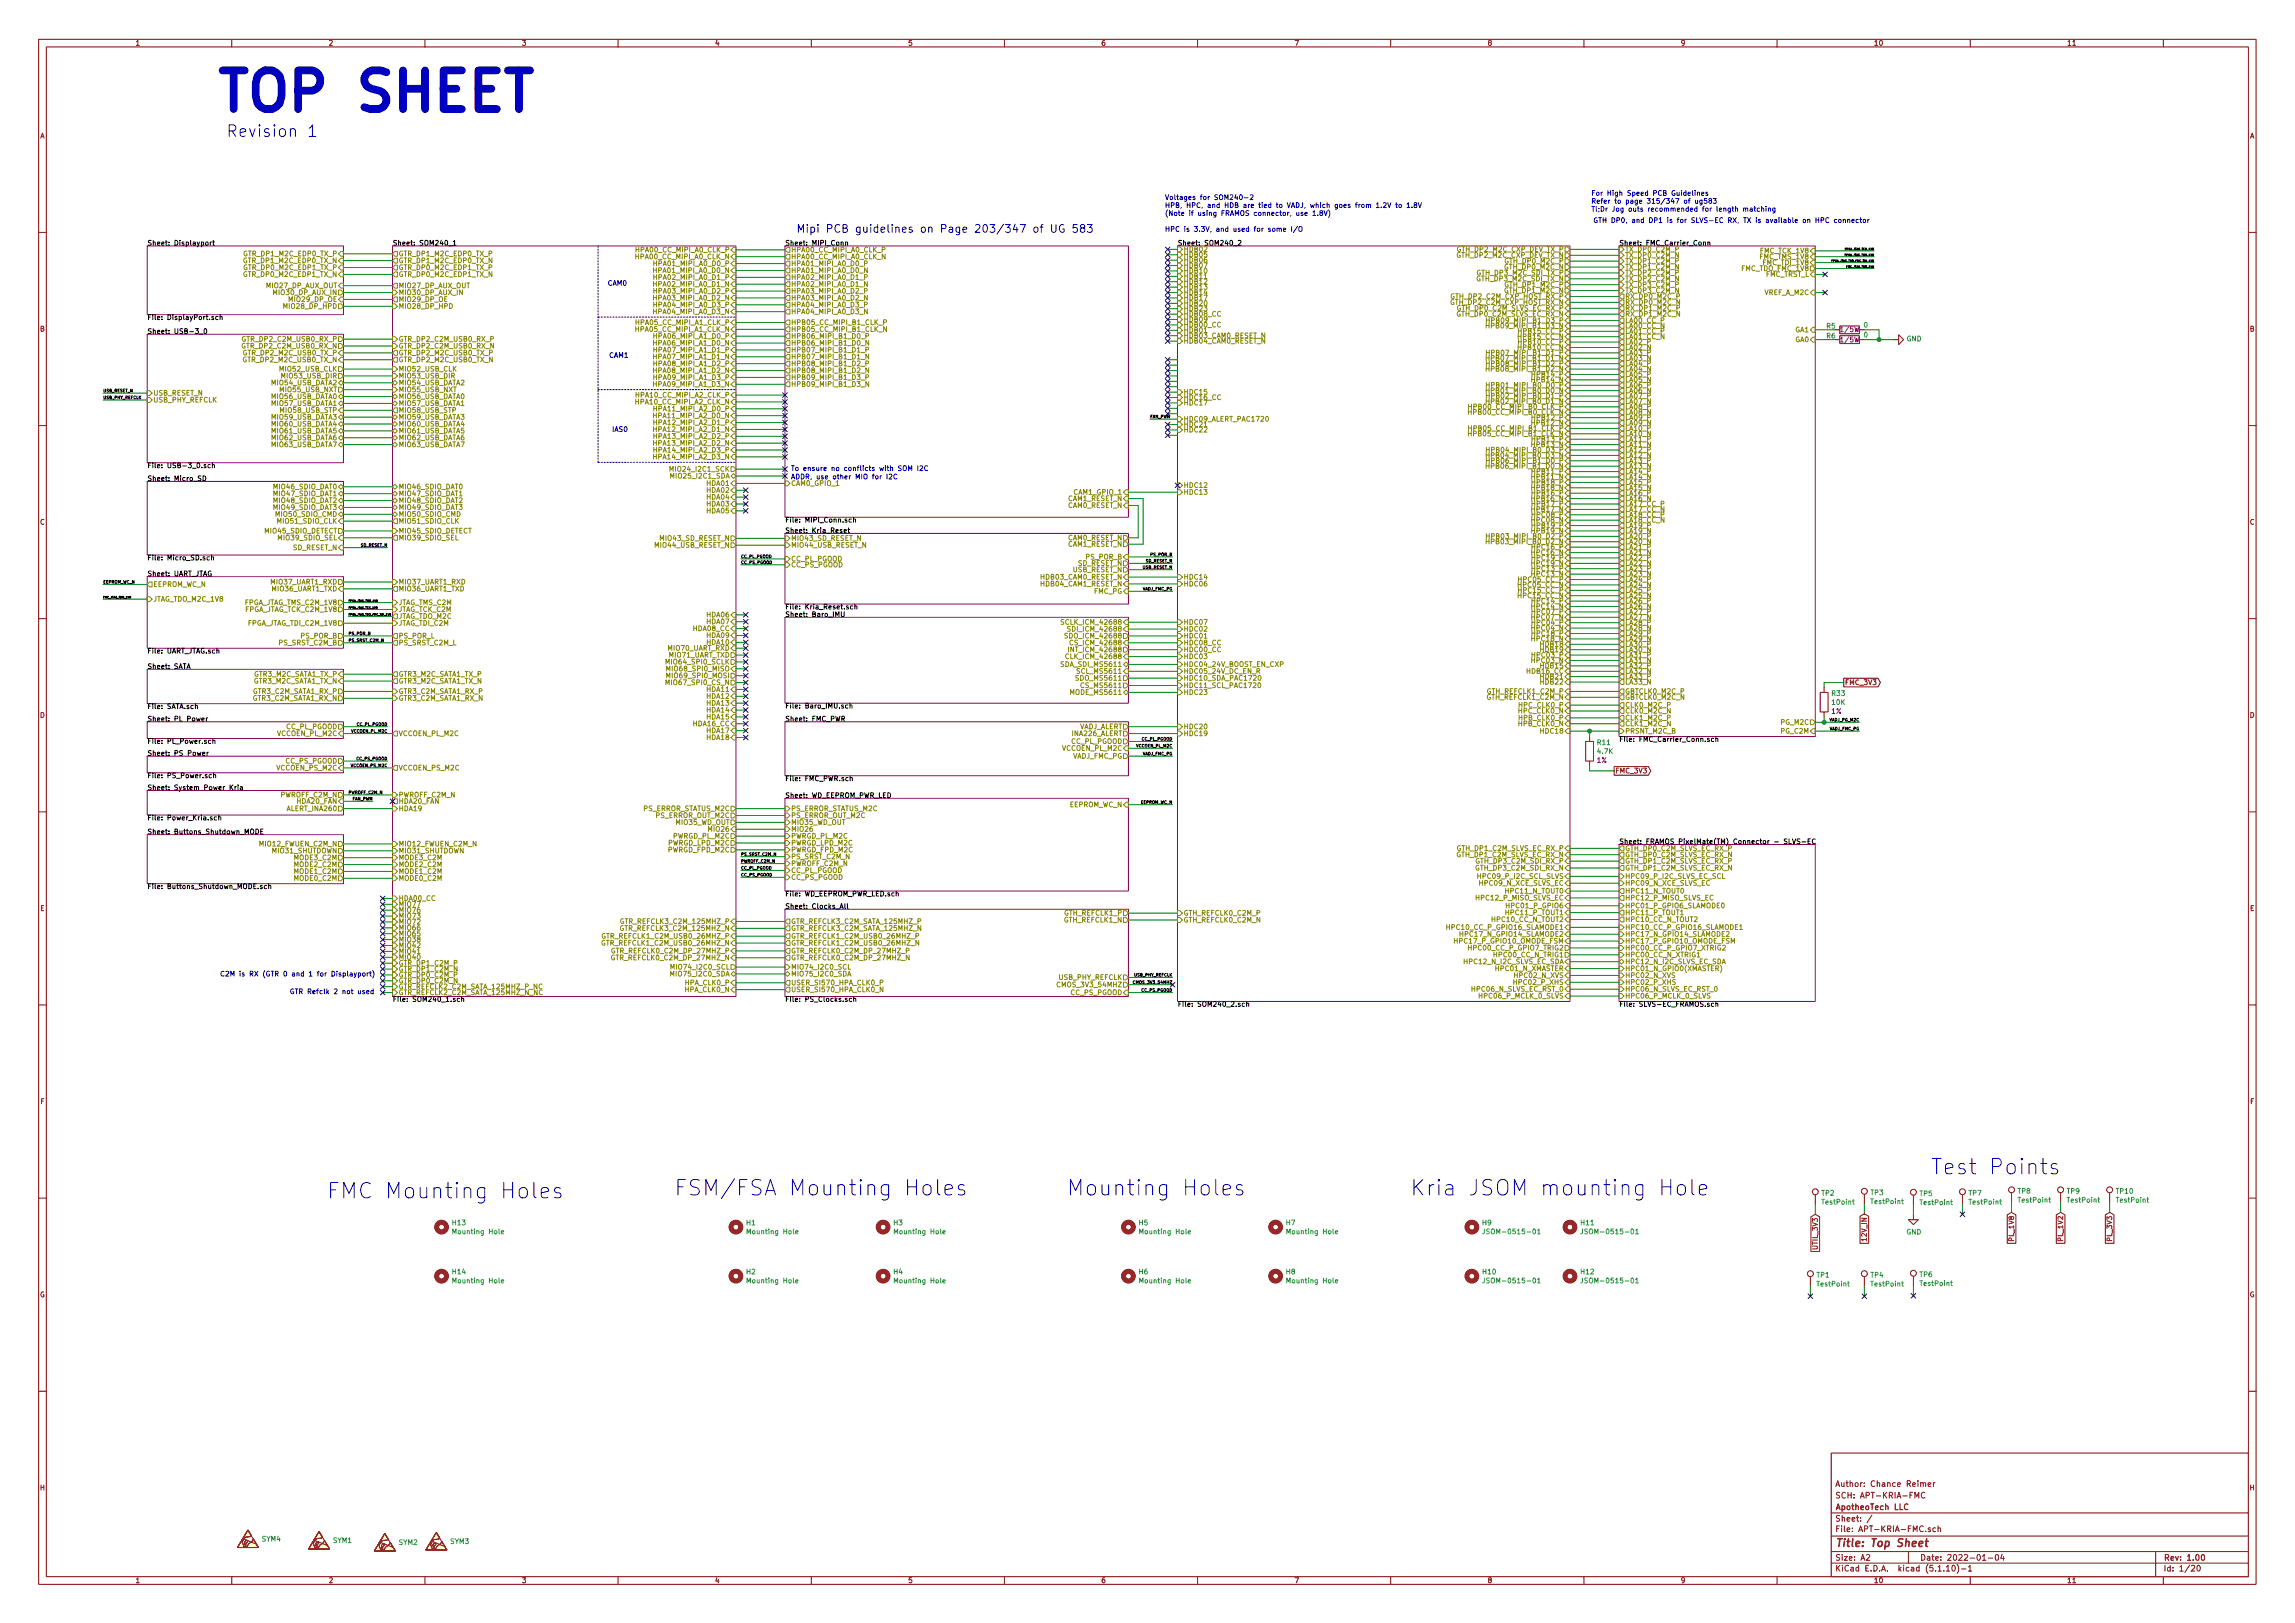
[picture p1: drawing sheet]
<svg xmlns="http://www.w3.org/2000/svg" width="594mm" height="420mm" viewBox="0 0 594 420" stroke-linecap="round" stroke-linejoin="round" font-family="sans-serif">
<defs><g id="words">
<text font-size="13.9" fill="#0000c2" x="55.4" y="28.7">TOP SHEET</text>
<g font-size="5.6" fill="#0000c2">
<text x="499.7" y="304.1">Test Points</text>
<text x="84.6" y="310.3">FMC Mounting Holes</text>
<text x="174.5" y="309.5">FSM/FSA Mounting Holes</text>
<text x="276.1" y="309.5">Mounting Holes</text>
<text x="365" y="309.5">Kria JSOM mounting Hole</text>
</g>
<text font-size="4.2" fill="#0000c2" x="58.5" y="35.5">Revision 1</text>
<text font-size="2.8" fill="#0000c2" x="206.1" y="60.2">Mipi PCB guidelines on Page 203/347 of UG 583</text>
<text font-size="2.8" fill="#840000" x="475" y="400.4">Title: Top Sheet</text>
<g font-size="2.1" fill="#840000">
<text x="475" y="387.9">SCH: APT-KRIA-FMC</text>
<text x="475" y="384.9">Author: Chance Reimer</text>
<text x="475" y="393.9">Sheet: /</text>
<text x="475" y="390.9">ApotheoTech LLC</text>
<text x="475" y="396.6">File: APT-KRIA-FMC.sch</text>
<text x="475" y="406.8">KiCad E.D.A. kicad (5.1.10)-1</text>
<text x="475" y="404">Size: A2</text>
<text x="497" y="404">Date: 2022-01-04</text>
<text x="560" y="404">Rev: 1.00</text>
<text x="560" y="406.8">Id: 1/20</text>
</g>
<g font-size="1.8" fill="#840000">
<text x="35" y="11.8">1</text>
<text x="85" y="11.8">2</text>
<text x="135" y="11.8">3</text>
<text x="185" y="11.8">4</text>
<text x="235" y="11.8">5</text>
<text x="285" y="11.8">6</text>
<text x="335" y="11.8">7</text>
<text x="385" y="11.8">8</text>
<text x="435" y="11.8">9</text>
<text x="485" y="11.8">10</text>
<text x="535" y="11.8">11</text>
<text x="10.4" y="35.8">A</text>
<text x="582.4" y="35.8">A</text>
<text x="10.4" y="85.8">B</text>
<text x="582.4" y="85.8">B</text>
<text x="10.4" y="135.8">C</text>
<text x="582.4" y="135.8">C</text>
<text x="477.5" y="177.3">FMC_3V3</text>
<text x="10.4" y="185.8">D</text>
<text x="582.4" y="185.8">D</text>
<text x="418.1" y="200.2">FMC_3V3</text>
<text x="10.4" y="235.8">E</text>
<text x="582.4" y="235.8">E</text>
<text x="10.5" y="285.8">F</text>
<text x="582.5" y="285.8">F</text>
<text x="470.5" y="323.2" transform="rotate(-90 470.5 323.2)">UTIL_3V3</text>
<text x="483.2" y="320.9" transform="rotate(-90 483.2 320.9)">12V_IN</text>
<text x="521.3" y="321" transform="rotate(-90 521.3 321)">PL_1V8</text>
<text x="534" y="321" transform="rotate(-90 534 321)">PL_1V2</text>
<text x="546.7" y="321" transform="rotate(-90 546.7 321)">PL_3V3</text>
<text x="10.3" y="335.8">G</text>
<text x="582.3" y="335.8">G</text>
<text x="10.4" y="385.8">H</text>
<text x="582.4" y="385.8">H</text>
<text x="35" y="409.8">1</text>
<text x="85" y="409.8">2</text>
<text x="135" y="409.8">3</text>
<text x="185" y="409.8">4</text>
<text x="235" y="409.8">5</text>
<text x="285" y="409.8">6</text>
<text x="335" y="409.8">7</text>
<text x="385" y="409.8">8</text>
<text x="435" y="409.8">9</text>
<text x="485" y="409.8">10</text>
<text x="535" y="409.8">11</text>
</g>
<g font-size="1.8" fill="#0000c2">
<text x="301.5" y="51.8">Voltages for SOM240-2</text>
<text x="301.5" y="53.8">HPB, HPC, and HDB are tied to VADJ, which goes from 1.2V to 1.8V</text>
<text x="411.9" y="50.7">For High Speed PCB Guidelines</text>
<text x="411.9" y="52.7">Refer to page 315/347 of ug583</text>
<text x="301.5" y="55.9">(Note if using FRAMOS connector, use 1.8V)</text>
<text x="301.5" y="60">HPC is 3.3V, and used for some I/O</text>
<text x="411.9" y="54.8">Tl;Dr Jog outs recommended for length matching</text>
<text x="412.4" y="57.7">GTH DP0, and DP1 is for SLVS-EC RX, TX is available on HPC connector</text>
<text x="157.2" y="74">CAM0</text>
<text x="157.6" y="92.6">CAM1</text>
<text x="158.4" y="111.8">IAS0</text>
<text x="204.6" y="121.9">To ensure no conflicts with SOM I2C</text>
<text x="204.6" y="124.1">ADDR, use other MIO for I2C</text>
<text x="204.7" y="125.8">CAM0_GPIO_1</text>
<text x="56.9" y="252.8">C2M is RX (GTR 0 and 1 for Displayport)</text>
<text x="74.9" y="257.3">GTR Refclk 2 not used</text>
</g>
<g font-size="1.8">
<text x="38.1" y="63.6">Sheet: Displayport</text>
<text x="101.6" y="63.6">Sheet: SOM240_1</text>
<text x="203.2" y="63.6">Sheet: MIPI_Conn</text>
<text x="304.8" y="63.6">Sheet: SOM240_2</text>
<text x="419.1" y="63.6">Sheet: FMC_Carrier_Conn</text>
<text x="38.1" y="82.8">File: DisplayPort.sch</text>
<text x="38.1" y="86.4">Sheet: USB-3_0</text>
<text x="38.1" y="124.5">Sheet: Micro_SD</text>
<text x="38.1" y="121.2">File: USB-3_0.sch</text>
<text x="203.2" y="138">Sheet: Kria_Reset</text>
<text x="203.2" y="135.3">File: MIPI_Conn.sch</text>
<text x="38.1" y="145.1">File: Micro_SD.sch</text>
<text x="38.1" y="149.2">Sheet: UART_JTAG</text>
<text x="203.2" y="157.8">File: Kria_Reset.sch</text>
<text x="203.2" y="159.7">Sheet: Baro_IMU</text>
<text x="38.1" y="173.2">Sheet: SATA</text>
<text x="38.1" y="169.2">File: UART_JTAG.sch</text>
<text x="38.1" y="183.5">File: SATA.sch</text>
<text x="203.2" y="183.4">File: Baro_IMU.sch</text>
<text x="38.1" y="186.8">Sheet: PL Power</text>
<text x="203.2" y="186.8">Sheet: FMC_PWR</text>
<text x="38.1" y="195.6">Sheet: PS Power</text>
<text x="38.1" y="192.5">File: PL_Power.sch</text>
<text x="419.1" y="192">File: FMC_Carrier_Conn.sch</text>
<text x="38.1" y="201.4">File: PS_Power.sch</text>
<text x="203.2" y="202.2">File: FMC_PWR.sch</text>
<text x="38.1" y="204.5">Sheet: System Power Kria</text>
<text x="203.2" y="206.6">Sheet: WD_EEPROM_PWR_LED</text>
<text x="38.1" y="216">Sheet: Buttons_Shutdown_MODE</text>
<text x="38.1" y="212.4">File: Power_Kria.sch</text>
<text x="419.1" y="218.5">Sheet: FRAMOS PixelMate(TM) Connector - SLVS-EC</text>
<text x="38.1" y="230.1">File: Buttons_Shutdown_MODE.sch</text>
<text x="203.2" y="232">File: WD_EEPROM_PWR_LED.sch</text>
<text x="203.2" y="235.3">Sheet: Clocks_All</text>
<text x="203.2" y="259.4">File: PS_Clocks.sch</text>
<text x="304.8" y="260.6">File: SOM240_2.sch</text>
<text x="419.1" y="260.6">File: SLVS-EC_FRAMOS.sch</text>
</g>
<g font-size="1.8" fill="#848400">
<text x="165.1" y="65.3">HPA00_CC_MIPI_A0_CLK_P</text>
<text x="204.7" y="65.3">HPA00_CC_MIPI_A0_CLK_P</text>
<text x="306.3" y="65.2">HDB02</text>
<text x="377.3" y="65.2">GTH_DP2_M2C_CXP_DEV_TX_P</text>
<text x="420.6" y="65.2">TX_DP0_C2M_P</text>
<text x="455.8" y="65.6">FMC_TCK_1V8</text>
<text x="63.4" y="68.1">GTR_DP1_M2C_EDP0_TX_N</text>
<text x="63.4" y="71.7">GTR_DP0_M2C_EDP1_TX_N</text>
<text x="63.5" y="66.3">GTR_DP1_M2C_EDP0_TX_P</text>
<text x="63.5" y="69.9">GTR_DP0_M2C_EDP1_TX_P</text>
<text x="103.1" y="66.3">GTR_DP1_M2C_EDP0_TX_P</text>
<text x="103.1" y="69.9">GTR_DP0_M2C_EDP1_TX_P</text>
<text x="103.1" y="71.7">GTR_DP0_M2C_EDP1_TX_N</text>
<text x="103.1" y="68.1">GTR_DP1_M2C_EDP0_TX_N</text>
<text x="165" y="67.1">HPA00_CC_MIPI_A0_CLK_N</text>
<text x="169.9" y="70.7">HPA01_MIPI_A0_D0_N</text>
<text x="170" y="68.9">HPA01_MIPI_A0_D0_P</text>
<text x="204.7" y="67.1">HPA00_CC_MIPI_A0_CLK_N</text>
<text x="204.7" y="68.9">HPA01_MIPI_A0_D0_P</text>
<text x="204.7" y="70.7">HPA01_MIPI_A0_D0_N</text>
<text x="306.3" y="68">HDB06</text>
<text x="306.3" y="69.4">HDB07</text>
<text x="306.3" y="70.8">HDB10</text>
<text x="306.3" y="66.6">HDB05</text>
<text x="377.3" y="66.7">GTH_DP2_M2C_CXP_DEV_TX_N</text>
<text x="382.7" y="71.3">GTH_DP3_M2C_SDI_TX_P</text>
<text x="389.7" y="69.8">GTH_DP0_M2C_N</text>
<text x="389.8" y="68.2">GTH_DP0_M2C_P</text>
<text x="420.6" y="68.2">TX_DP1_C2M_P</text>
<text x="420.6" y="69.8">TX_DP1_C2M_N</text>
<text x="420.6" y="71.3">TX_DP2_C2M_P</text>
<text x="420.6" y="66.7">TX_DP0_C2M_N</text>
<text x="450.9" y="70.1">FMC_TDO_FMC_1V8</text>
<text x="455.7" y="67.1">FMC_TMS_1V8</text>
<text x="456.6" y="68.6">FMC_TDI_1V8</text>
<text x="456.9" y="71.7">FMC_TRST_L</text>
<text x="69.2" y="74.6">MIO27_DP_AUX_OUT</text>
<text x="71.1" y="76.4">MIO30_DP_AUX_IN</text>
<text x="103.1" y="74.6">MIO27_DP_AUX_OUT</text>
<text x="103.1" y="76.4">MIO30_DP_AUX_IN</text>
<text x="169.9" y="74.2">HPA02_MIPI_A0_D1_N</text>
<text x="169.9" y="77.8">HPA03_MIPI_A0_D2_N</text>
<text x="170" y="72.4">HPA02_MIPI_A0_D1_P</text>
<text x="170" y="76">HPA03_MIPI_A0_D2_P</text>
<text x="204.7" y="72.4">HPA02_MIPI_A0_D1_P</text>
<text x="204.7" y="74.2">HPA02_MIPI_A0_D1_N</text>
<text x="204.7" y="76">HPA03_MIPI_A0_D2_P</text>
<text x="204.7" y="77.8">HPA03_MIPI_A0_D2_N</text>
<text x="306.3" y="73.6">HDB12</text>
<text x="306.3" y="75">HDB13</text>
<text x="306.3" y="76.4">HDB14</text>
<text x="306.3" y="77.8">HDB17</text>
<text x="306.3" y="72.2">HDB11</text>
<text x="375.9" y="77.4">GTH_DP2_C2M_CXP_HOST_RX_P</text>
<text x="382.6" y="72.8">GTH_DP3_M2C_SDI_TX_N</text>
<text x="389.7" y="75.9">GTH_DP1_M2C_N</text>
<text x="389.8" y="74.3">GTH_DP1_M2C_P</text>
<text x="420.6" y="72.8">TX_DP2_C2M_N</text>
<text x="420.6" y="74.3">TX_DP3_C2M_P</text>
<text x="420.6" y="75.9">TX_DP3_C2M_N</text>
<text x="420.6" y="77.4">RX_DP0_M2C_P</text>
<text x="456.7" y="76.4">VREF_A_M2C</text>
<text x="73.9" y="79.9">MIO28_DP_HPD</text>
<text x="75.1" y="78.1">MIO29_DP_OE</text>
<text x="103.1" y="79.9">MIO28_DP_HPD</text>
<text x="103.1" y="78.1">MIO29_DP_OE</text>
<text x="169.9" y="81.3">HPA04_MIPI_A0_D3_N</text>
<text x="170" y="79.5">HPA04_MIPI_A0_D3_P</text>
<text x="204.7" y="79.5">HPA04_MIPI_A0_D3_P</text>
<text x="204.7" y="81.3">HPA04_MIPI_A0_D3_N</text>
<text x="306.3" y="79.2">HDB20</text>
<text x="306.3" y="80.6">HDB23</text>
<text x="306.3" y="82">HDB08_CC</text>
<text x="306.3" y="83.4">HDB09</text>
<text x="375.8" y="78.9">GTH_DP2_C2M_CXP_HOST_RX_N</text>
<text x="377.3" y="82">GTH_DP0_C2M_SLVS_EC_RX_N</text>
<text x="377.3" y="80.4">GTH_DP0_C2M_SLVS_EC_RX_P</text>
<text x="385.9" y="83.6">HPB09_MIPI_B1_D3_P</text>
<text x="420.6" y="80.4">RX_DP1_M2C_P</text>
<text x="420.6" y="82">RX_DP1_M2C_N</text>
<text x="420.6" y="78.9">RX_DP0_M2C_N</text>
<text x="420.6" y="83.6">LA00_CC_P</text>
<text x="63.2" y="88.4">GTR_DP2_C2M_USB0_RX_P</text>
<text x="103.1" y="88.4">GTR_DP2_C2M_USB0_RX_P</text>
<text x="165" y="85.9">HPA05_CC_MIPI_A1_CLK_N</text>
<text x="165.1" y="84.1">HPA05_CC_MIPI_A1_CLK_P</text>
<text x="169.9" y="89.5">HPA06_MIPI_A1_D0_N</text>
<text x="170" y="87.7">HPA06_MIPI_A1_D0_P</text>
<text x="204.7" y="84.1">HPB05_CC_MIPI_B1_CLK_P</text>
<text x="204.7" y="85.9">HPB05_CC_MIPI_B1_CLK_N</text>
<text x="204.7" y="89.5">HPB06_MIPI_B1_D0_N</text>
<text x="204.7" y="87.7">HPB06_MIPI_B1_D0_P</text>
<text x="306.3" y="86.1">HDB01</text>
<text x="306.3" y="84.8">HDB00_CC</text>
<text x="306.3" y="87.5">HDB03_CAM0_RESET_N</text>
<text x="306.3" y="88.9">HDB04_CAM0_RESET_N</text>
<text x="385.8" y="85">HPB09_MIPI_B1_D3_N</text>
<text x="393.4" y="87.8">HPB15_CC_N</text>
<text x="393.5" y="86.4">HPB15_CC_P</text>
<text x="393.5" y="89.2">HPB10_CC_P</text>
<text x="420.6" y="87.8">LA01_CC_N</text>
<text x="420.6" y="86.4">LA01_CC_P</text>
<text x="420.6" y="85">LA00_CC_N</text>
<text x="420.6" y="89.2">LA02_P</text>
<text x="464.7" y="86">GA1</text>
<text x="464.7" y="88.6">GA0</text>
<text x="63.1" y="90.2">GTR_DP2_C2M_USB0_RX_N</text>
<text x="63.3" y="93.8">GTR_DP2_M2C_USB0_TX_N</text>
<text x="63.4" y="92">GTR_DP2_M2C_USB0_TX_P</text>
<text x="103.1" y="90.2">GTR_DP2_C2M_USB0_RX_N</text>
<text x="103.1" y="92">GTR_DP2_M2C_USB0_TX_P</text>
<text x="103.1" y="93.8">GTR_DP2_M2C_USB0_TX_N</text>
<text x="169.9" y="93">HPA07_MIPI_A1_D1_N</text>
<text x="170" y="91.2">HPA07_MIPI_A1_D1_P</text>
<text x="170" y="94.8">HPA08_MIPI_A1_D2_P</text>
<text x="204.7" y="93">HPB07_MIPI_B1_D1_N</text>
<text x="204.7" y="91.2">HPB07_MIPI_B1_D1_P</text>
<text x="204.7" y="94.8">HPB08_MIPI_B1_D2_P</text>
<text x="385.8" y="93.4">HPB07_MIPI_B1_D1_N</text>
<text x="385.9" y="94.8">HPB08_MIPI_B1_D2_P</text>
<text x="385.9" y="92">HPB07_MIPI_B1_D1_P</text>
<text x="393.4" y="90.6">HPB10_CC_N</text>
<text x="420.6" y="92">LA03_P</text>
<text x="420.6" y="93.4">LA03_N</text>
<text x="420.6" y="90.6">LA02_N</text>
<text x="420.6" y="94.8">LA04_P</text>
<text x="70.5" y="99.7">MIO54_USB_DATA2</text>
<text x="72.7" y="96.2">MIO52_USB_CLK</text>
<text x="72.8" y="101.5">MIO55_USB_NXT</text>
<text x="73.3" y="98">MIO53_USB_DIR</text>
<text x="103.1" y="96.2">MIO52_USB_CLK</text>
<text x="103.1" y="98">MIO53_USB_DIR</text>
<text x="103.1" y="99.7">MIO54_USB_DATA2</text>
<text x="103.1" y="101.5">MIO55_USB_NXT</text>
<text x="169.9" y="96.6">HPA08_MIPI_A1_D2_N</text>
<text x="169.9" y="100.1">HPA09_MIPI_A1_D3_N</text>
<text x="170" y="98.3">HPA09_MIPI_A1_D3_P</text>
<text x="204.7" y="96.6">HPB08_MIPI_B1_D2_N</text>
<text x="204.7" y="100.1">HPB09_MIPI_B1_D3_N</text>
<text x="204.7" y="98.3">HPB09_MIPI_B1_D3_P</text>
<text x="385.8" y="96.2">HPB08_MIPI_B1_D2_N</text>
<text x="385.8" y="101.8">HPB01_MIPI_B0_D0_N</text>
<text x="385.9" y="100.4">HPB01_MIPI_B0_D0_P</text>
<text x="396.9" y="99">HPB14_N</text>
<text x="397" y="97.6">HPB14_P</text>
<text x="420.6" y="100.4">LA06_P</text>
<text x="420.6" y="101.8">LA06_N</text>
<text x="420.6" y="99">LA05_N</text>
<text x="420.6" y="97.6">LA05_P</text>
<text x="420.6" y="96.2">LA04_N</text>
<text x="39.6" y="102.4">USB_RESET_N</text>
<text x="39.6" y="104.2">USB_PHY_REFCLK</text>
<text x="70.5" y="103.3">MIO56_USB_DATA0</text>
<text x="70.5" y="105.1">MIO57_USB_DATA1</text>
<text x="72.9" y="106.8">MIO58_USB_STP</text>
<text x="103.1" y="106.8">MIO58_USB_STP</text>
<text x="103.1" y="103.3">MIO56_USB_DATA0</text>
<text x="103.1" y="105.1">MIO57_USB_DATA1</text>
<text x="165" y="104.7">HPA10_CC_MIPI_A2_CLK_N</text>
<text x="165.1" y="102.9">HPA10_CC_MIPI_A2_CLK_P</text>
<text x="170" y="106.5">HPA11_MIPI_A2_D0_P</text>
<text x="306.3" y="102.2">HDC15</text>
<text x="306.3" y="103.5">HDC16_CC</text>
<text x="306.3" y="104.9">HDC17</text>
<text x="380.9" y="107.4">HPB00_CC_MIPI_B0_CLK_N</text>
<text x="381" y="106">HPB00_CC_MIPI_B0_CLK_P</text>
<text x="385.8" y="104.6">HPB02_MIPI_B0_D1_N</text>
<text x="385.9" y="103.2">HPB02_MIPI_B0_D1_P</text>
<text x="420.6" y="106">LA08_P</text>
<text x="420.6" y="107.4">LA08_N</text>
<text x="420.6" y="104.6">LA07_N</text>
<text x="420.6" y="103.2">LA07_P</text>
<text x="70.5" y="108.6">MIO59_USB_DATA3</text>
<text x="70.5" y="110.4">MIO60_USB_DATA4</text>
<text x="70.5" y="112.2">MIO61_USB_DATA5</text>
<text x="70.5" y="114">MIO62_USB_DATA6</text>
<text x="103.1" y="112.2">MIO61_USB_DATA5</text>
<text x="103.1" y="114">MIO62_USB_DATA6</text>
<text x="103.1" y="108.6">MIO59_USB_DATA3</text>
<text x="103.1" y="110.4">MIO60_USB_DATA4</text>
<text x="169.9" y="111.8">HPA12_MIPI_A2_D1_N</text>
<text x="169.9" y="108.2">HPA11_MIPI_A2_D0_N</text>
<text x="170" y="110">HPA12_MIPI_A2_D1_P</text>
<text x="170" y="113.6">HPA13_MIPI_A2_D2_P</text>
<text x="306.3" y="110.5">HDC21</text>
<text x="306.3" y="111.9">HDC22</text>
<text x="306.3" y="109.1">HDC09_ALERT_PAC1720</text>
<text x="380.9" y="112.9">HPB05_CC_MIPI_B1_CLK_N</text>
<text x="381" y="111.5">HPB05_CC_MIPI_B1_CLK_P</text>
<text x="396.9" y="110.2">HPB12_N</text>
<text x="397" y="108.8">HPB12_P</text>
<text x="420.6" y="111.5">LA10_P</text>
<text x="420.6" y="112.9">LA10_N</text>
<text x="420.6" y="110.2">LA09_N</text>
<text x="420.6" y="108.8">LA09_P</text>
<text x="70.5" y="115.7">MIO63_USB_DATA7</text>
<text x="103.1" y="115.7">MIO63_USB_DATA7</text>
<text x="169.9" y="118.9">HPA14_MIPI_A2_D3_N</text>
<text x="169.9" y="115.4">HPA13_MIPI_A2_D2_N</text>
<text x="170" y="117.1">HPA14_MIPI_A2_D3_P</text>
<text x="385.8" y="118.5">HPB04_MIPI_B0_D3_N</text>
<text x="385.9" y="119.9">HPB06_MIPI_B1_D0_P</text>
<text x="385.9" y="117.1">HPB04_MIPI_B0_D3_P</text>
<text x="396.9" y="115.7">HPB13_N</text>
<text x="397" y="114.3">HPB13_P</text>
<text x="420.6" y="119.9">LA13_P</text>
<text x="420.6" y="117.1">LA12_P</text>
<text x="420.6" y="118.5">LA12_N</text>
<text x="420.6" y="115.7">LA11_N</text>
<text x="420.6" y="114.3">LA11_P</text>
<text x="174.2" y="122.1">MIO24_I2C1_SCK</text>
<text x="174.2" y="123.9">MIO25_I2C1_SDA</text>
<text x="183.2" y="125.8">HDA01</text>
<text x="385.8" y="121.3">HPB06_MIPI_B1_D0_N</text>
<text x="396.9" y="124.1">HPB11_N</text>
<text x="397" y="122.7">HPB11_P</text>
<text x="397" y="125.5">HPB18_P</text>
<text x="420.6" y="122.7">LA14_P</text>
<text x="420.6" y="124.1">LA14_N</text>
<text x="420.6" y="121.3">LA13_N</text>
<text x="420.6" y="125.5">LA15_P</text>
<text x="71.1" y="126.7">MIO46_SDIO_DAT0</text>
<text x="71.1" y="128.4">MIO47_SDIO_DAT1</text>
<text x="71.1" y="130.2">MIO48_SDIO_DAT2</text>
<text x="71.1" y="132">MIO49_SDIO_DAT3</text>
<text x="103.1" y="126.7">MIO46_SDIO_DAT0</text>
<text x="103.1" y="130.2">MIO48_SDIO_DAT2</text>
<text x="103.1" y="132">MIO49_SDIO_DAT3</text>
<text x="103.1" y="128.4">MIO47_SDIO_DAT1</text>
<text x="183.2" y="131.1">HDA03</text>
<text x="183.2" y="129.3">HDA04</text>
<text x="183.2" y="127.6">HDA02</text>
<text x="276.4" y="131.5">CAM0_RESET_N</text>
<text x="276.4" y="129.7">CAM1_RESET_N</text>
<text x="278.2" y="128.1">CAM1_GPIO_1</text>
<text x="306.3" y="126.3">HDC12</text>
<text x="306.3" y="128.1">HDC13</text>
<text x="396.9" y="129.7">HPB16_N</text>
<text x="396.9" y="126.9">HPB18_N</text>
<text x="397" y="128.3">HPB16_P</text>
<text x="397" y="131.1">HPB17_P</text>
<text x="420.6" y="131.1">LA17_CC_P</text>
<text x="420.6" y="128.3">LA16_P</text>
<text x="420.6" y="129.7">LA16_N</text>
<text x="420.6" y="126.9">LA15_N</text>
<text x="71.8" y="133.8">MIO50_SDIO_CMD</text>
<text x="72.1" y="135.6">MIO51_SDIO_CLK</text>
<text x="103.1" y="133.8">MIO50_SDIO_CMD</text>
<text x="103.1" y="135.6">MIO51_SDIO_CLK</text>
<text x="183.2" y="132.9">HDA05</text>
<text x="396.9" y="135.3">HPC08_N</text>
<text x="396.9" y="132.5">HPB17_N</text>
<text x="397" y="136.7">HPB19_P</text>
<text x="397" y="133.9">HPC08_P</text>
<text x="420.6" y="133.9">LA18_CC_P</text>
<text x="420.6" y="135.3">LA18_CC_N</text>
<text x="420.6" y="132.5">LA17_CC_N</text>
<text x="420.6" y="136.7">LA19_P</text>
<text x="68.7" y="138.1">MIO45_SDIO_DETECT</text>
<text x="72.3" y="139.9">MIO39_SDIO_SEL</text>
<text x="75.8" y="142.4">SD_RESET_N</text>
<text x="103.1" y="139.9">MIO39_SDIO_SEL</text>
<text x="103.1" y="138.1">MIO45_SDIO_DETECT</text>
<text x="169.8" y="141.8">MIO44_USB_RESET_N</text>
<text x="171.1" y="140">MIO43_SD_RESET_N</text>
<text x="204.7" y="140">MIO43_SD_RESET_N</text>
<text x="204.7" y="141.8">MIO44_USB_RESET_N</text>
<text x="276.4" y="139.9">CAM0_RESET_N</text>
<text x="276.4" y="141.5">CAM1_RESET_N</text>
<text x="385.8" y="140.9">HPB03_MIPI_B0_D2_N</text>
<text x="385.9" y="139.5">HPB03_MIPI_B0_D2_P</text>
<text x="396.9" y="138.1">HPB19_N</text>
<text x="396.9" y="143.7">HPC16_N</text>
<text x="397" y="142.3">HPC16_P</text>
<text x="420.6" y="138.1">LA19_N</text>
<text x="420.6" y="143.7">LA21_N</text>
<text x="420.6" y="142.3">LA21_P</text>
<text x="420.6" y="139.5">LA20_P</text>
<text x="420.6" y="140.9">LA20_N</text>
<text x="204.7" y="145.3">CC_PL_PGOOD</text>
<text x="204.7" y="146.9">CC_PS_PGOOD</text>
<text x="277.7" y="148.1">USB_RESET_N</text>
<text x="279" y="146.5">SD_RESET_N</text>
<text x="281.1" y="144.8">PS_POR_B</text>
<text x="396.9" y="146.5">HPC19_N</text>
<text x="396.9" y="149.3">HPC13_N</text>
<text x="397" y="145.1">HPC19_P</text>
<text x="397" y="147.9">HPC13_P</text>
<text x="420.6" y="149.3">LA23_N</text>
<text x="420.6" y="147.9">LA23_P</text>
<text x="420.6" y="145.1">LA22_P</text>
<text x="420.6" y="146.5">LA22_N</text>
<text x="39.6" y="151.9">EEPROM_WC_N</text>
<text x="39.6" y="155.7">JTAG_TDO_M2C_1V8</text>
<text x="70.5" y="151.3">MIO37_UART1_RXD</text>
<text x="70.7" y="153.1">MIO36_UART1_TXD</text>
<text x="103.1" y="153.1">MIO36_UART1_TXD</text>
<text x="103.1" y="151.3">MIO37_UART1_RXD</text>
<text x="269.6" y="150">HDB03_CAM0_RESET_N</text>
<text x="269.6" y="151.8">HDB04_CAM1_RESET_N</text>
<text x="283.2" y="153.7">FMC_PG</text>
<text x="306.3" y="150">HDC14</text>
<text x="306.3" y="151.8">HDC06</text>
<text x="393.4" y="154.9">HPC15_CC_N</text>
<text x="393.4" y="152.1">HPC05_CC_N</text>
<text x="393.5" y="153.5">HPC15_CC_P</text>
<text x="393.5" y="150.7">HPC05_CC_P</text>
<text x="420.6" y="152.1">LA24_N</text>
<text x="420.6" y="150.7">LA24_P</text>
<text x="420.6" y="153.5">LA25_P</text>
<text x="420.6" y="154.9">LA25_N</text>
<text x="63.2" y="156.6">FPGA_JTAG_TMS_C2M_1V8</text>
<text x="63.3" y="158.4">FPGA_JTAG_TCK_C2M_1V8</text>
<text x="64.1" y="162">FPGA_JTAG_TDI_C2M_1V8</text>
<text x="103.1" y="156.6">JTAG_TMS_C2M</text>
<text x="103.1" y="160.2">JTAG_TDO_M2C</text>
<text x="103.1" y="162">JTAG_TDI_C2M</text>
<text x="103.1" y="158.4">JTAG_TCK_C2M</text>
<text x="183.2" y="161.6">HDA07</text>
<text x="183.2" y="159.8">HDA06</text>
<text x="275.6" y="161.7">SCLK_ICM_42688</text>
<text x="306.3" y="161.7">HDC07</text>
<text x="396.9" y="157.6">HPC14_N</text>
<text x="396.9" y="160.4">HPC07_N</text>
<text x="397" y="156.3">HPC14_P</text>
<text x="397" y="159">HPC07_P</text>
<text x="397" y="161.8">HPC04_P</text>
<text x="420.6" y="159">LA27_P</text>
<text x="420.6" y="160.4">LA27_N</text>
<text x="420.6" y="157.6">LA26_N</text>
<text x="420.6" y="156.3">LA26_P</text>
<text x="420.6" y="161.8">LA28_P</text>
<text x="72.3" y="167">PS_SRST_C2M_B</text>
<text x="77.9" y="165.3">PS_POR_B</text>
<text x="103.1" y="165.3">PS_POR_L</text>
<text x="103.1" y="167">PS_SRST_C2M_L</text>
<text x="179.6" y="163.4">HDA08_CC</text>
<text x="183.2" y="165.1">HDA09</text>
<text x="183.2" y="166.9">HDA10</text>
<text x="276.6" y="165.3">SDO_ICM_42688</text>
<text x="277.5" y="163.5">SDI_ICM_42688</text>
<text x="278" y="167">CS_ICM_42688</text>
<text x="306.3" y="167">HDC08_CC</text>
<text x="306.3" y="165.3">HDC01</text>
<text x="306.3" y="163.5">HDC02</text>
<text x="396.9" y="163.2">HPC04_N</text>
<text x="396.9" y="166">HPC18_N</text>
<text x="397" y="164.6">HPC18_P</text>
<text x="399.1" y="167.4">HDB18</text>
<text x="420.6" y="163.2">LA28_N</text>
<text x="420.6" y="167.4">LA30_P</text>
<text x="420.6" y="164.6">LA29_P</text>
<text x="420.6" y="166">LA29_N</text>
<text x="173.1" y="172">MIO64_SPI0_SCLK</text>
<text x="173.1" y="168.4">MIO70_UART_RXD</text>
<text x="173.3" y="170.2">MIO71_UART_TXD</text>
<text x="173.4" y="173.8">MIO68_SPI0_MISO</text>
<text x="275.3" y="172.6">SDA_SDI_MS5611</text>
<text x="276.8" y="170.6">CLK_ICM_42688</text>
<text x="277.6" y="168.8">INT_ICM_42688</text>
<text x="306.3" y="170.6">HDC03</text>
<text x="306.3" y="172.6">HDC04_24V_BOOST_EN_CXP</text>
<text x="306.3" y="168.8">HDC00_CC</text>
<text x="396.9" y="171.6">HPC03_N</text>
<text x="397" y="170.2">HPC03_P</text>
<text x="399.1" y="168.8">HDB19</text>
<text x="399.1" y="173">HDB15</text>
<text x="420.6" y="168.8">LA30_N</text>
<text x="420.6" y="173">LA32_P</text>
<text x="420.6" y="170.2">LA31_P</text>
<text x="420.6" y="171.6">LA31_N</text>
<text x="65.6" y="179.6">GTR3_C2M_SATA1_RX_P</text>
<text x="65.7" y="177">GTR3_M2C_SATA1_TX_N</text>
<text x="65.8" y="175.2">GTR3_M2C_SATA1_TX_P</text>
<text x="103.1" y="179.6">GTR3_C2M_SATA1_RX_P</text>
<text x="103.1" y="175.2">GTR3_M2C_SATA1_TX_P</text>
<text x="103.1" y="177">GTR3_M2C_SATA1_TX_N</text>
<text x="173.2" y="177.3">MIO67_SPI0_CS_N</text>
<text x="173.4" y="175.6">MIO69_SPI0_MOSI</text>
<text x="183.2" y="179.1">HDA11</text>
<text x="277.7" y="179.9">MODE_MS5611</text>
<text x="279.2" y="176.2">SDO_MS5611</text>
<text x="279.5" y="174.4">SCL_MS5611</text>
<text x="280.5" y="178.1">CS_MS5611</text>
<text x="306.3" y="179.9">HDC23</text>
<text x="306.3" y="176.2">HDC10_SDA_PAC1720</text>
<text x="306.3" y="178.1">HDC11_SCL_PAC1720</text>
<text x="306.3" y="174.4">HDC05_24V_DC_EN_R</text>
<text x="385.1" y="179.6">GTH_REFCLK1_C2M_P</text>
<text x="395.5" y="174.4">HDB16_CC</text>
<text x="399.1" y="175.8">HDB21</text>
<text x="399.1" y="177.2">HDB22</text>
<text x="420.6" y="179.6">GBTCLK0_M2C_P</text>
<text x="420.6" y="174.4">LA32_N</text>
<text x="420.6" y="175.8">LA33_P</text>
<text x="420.6" y="177.2">LA33_N</text>
<text x="65.5" y="181.4">GTR3_C2M_SATA1_RX_N</text>
<text x="103.1" y="181.4">GTR3_C2M_SATA1_RX_N</text>
<text x="183.2" y="182.7">HDA13</text>
<text x="183.2" y="184.4">HDA14</text>
<text x="183.2" y="180.9">HDA12</text>
<text x="385" y="181.1">GTH_REFCLK1_C2M_N</text>
<text x="393.3" y="184.7">HPC_CLK0_N</text>
<text x="393.4" y="183.2">HPC_CLK0_P</text>
<text x="420.6" y="181.1">GBTCLK0_M2C_N</text>
<text x="420.6" y="184.7">CLK0_M2C_N</text>
<text x="420.6" y="183.2">CLK0_M2C_P</text>
<text x="71.9" y="190.5">VCCOEN_PL_M2C</text>
<text x="74" y="188.8">CC_PL_PGOOD</text>
<text x="103.1" y="190.5">VCCOEN_PL_M2C</text>
<text x="179.6" y="188">HDA16_CC</text>
<text x="183.2" y="189.8">HDA17</text>
<text x="183.2" y="191.6">HDA18</text>
<text x="183.2" y="186.2">HDA15</text>
<text x="277.7" y="190.5">INA226_ALERT</text>
<text x="279" y="188.8">VADJ_ALERT</text>
<text x="306.3" y="190.5">HDC19</text>
<text x="306.3" y="188.8">HDC20</text>
<text x="393.3" y="188">HPB_CLK0_N</text>
<text x="393.4" y="186.5">HPB_CLK0_P</text>
<text x="399.1" y="189.9">HDC18</text>
<text x="420.6" y="186.5">CLK1_M2C_P</text>
<text x="420.6" y="188">CLK1_M2C_N</text>
<text x="420.6" y="189.9">PRSNT_M2C_B</text>
<text x="461.1" y="189.9">PG_C2M</text>
<text x="461.1" y="187.6">PG_M2C</text>
<text x="73.9" y="197.7">CC_PS_PGOOD</text>
<text x="275.1" y="194.4">VCCOEN_PL_M2C</text>
<text x="277.2" y="192.6">CC_PL_PGOOD</text>
<text x="277.5" y="196.4">VADJ_FMC_PG</text>
<text x="71.8" y="199.4">VCCOEN_PS_M2C</text>
<text x="103.1" y="199.4">VCCOEN_PS_M2C</text>
<text x="72.7" y="206.4">PWROFF_C2M_N</text>
<text x="74.5" y="210">ALERT_INA260</text>
<text x="77" y="208.1">HDA20_FAN</text>
<text x="103.1" y="210">HDA19</text>
<text x="103.1" y="208.1">HDA20_FAN</text>
<text x="103.1" y="206.4">PWROFF_C2M_N</text>
<text x="166.5" y="210">PS_ERROR_STATUS_M2C</text>
<text x="204.7" y="210">PS_ERROR_STATUS_M2C</text>
<text x="276.7" y="209">EEPROM_WC_N</text>
<text x="169.8" y="211.8">PS_ERROR_OUT_M2C</text>
<text x="175" y="213.5">MIO35_WD_OUT</text>
<text x="183.7" y="215.3">MIO26</text>
<text x="204.7" y="215.3">MIO26</text>
<text x="204.7" y="213.5">MIO35_WD_OUT</text>
<text x="204.7" y="211.8">PS_ERROR_OUT_M2C</text>
<text x="67.6" y="219.1">MIO12_FWUEN_C2M_N</text>
<text x="70.7" y="220.9">MIO31_SHUTDOWN</text>
<text x="103.1" y="220.9">MIO31_SHUTDOWN</text>
<text x="103.1" y="219.1">MIO12_FWUEN_C2M_N</text>
<text x="172.9" y="220.6">PWRGD_FPD_M2C</text>
<text x="172.9" y="218.9">PWRGD_LPD_M2C</text>
<text x="174.2" y="217.1">PWRGD_PL_M2C</text>
<text x="204.7" y="220.6">PWRGD_FPD_M2C</text>
<text x="204.7" y="218.9">PWRGD_LPD_M2C</text>
<text x="204.7" y="217.1">PWRGD_PL_M2C</text>
<text x="377.3" y="221.9">GTH_DP1_C2M_SLVS_EC_RX_N</text>
<text x="377.3" y="220.3">GTH_DP1_C2M_SLVS_EC_RX_P</text>
<text x="420.6" y="220.3">GTH_DP0_C2M_SLVS_EC_RX_P</text>
<text x="420.6" y="221.9">GTH_DP0_C2M_SLVS_EC_RX_N</text>
<text x="76.4" y="224.5">MODE2_C2M</text>
<text x="76.4" y="222.7">MODE3_C2M</text>
<text x="76.4" y="226.2">MODE1_C2M</text>
<text x="103.1" y="226.2">MODE1_C2M</text>
<text x="103.1" y="224.5">MODE2_C2M</text>
<text x="103.1" y="222.7">MODE3_C2M</text>
<text x="204.7" y="227.8">CC_PS_PGOOD</text>
<text x="204.7" y="224.2">PWROFF_C2M_N</text>
<text x="204.7" y="226">CC_PL_PGOOD</text>
<text x="204.7" y="222.4">PS_SRST_C2M_N</text>
<text x="382.4" y="225.3">GTH_DP3_C2M_SDI_RX_N</text>
<text x="382.5" y="223.6">GTH_DP3_C2M_SDI_RX_P</text>
<text x="383.2" y="227.5">HPC09_P_I2C_SCL_SLVS</text>
<text x="420.6" y="223.6">GTH_DP1_C2M_SLVS_EC_RX_P</text>
<text x="420.6" y="225.3">GTH_DP1_C2M_SLVS_EC_RX_N</text>
<text x="420.6" y="227.5">HPC09_P_I2C_SLVS_EC_SCL</text>
<text x="76.4" y="228">MODE0_C2M</text>
<text x="103.1" y="228">MODE0_C2M</text>
<text x="103.1" y="233.2">HDA00_CC</text>
<text x="382.5" y="233.1">HPC12_P_MISO_SLVS_EC</text>
<text x="383.3" y="229.3">HPC09_N_XCE_SLVS_EC</text>
<text x="390.1" y="231.3">HPC11_N_TOUT0</text>
<text x="420.6" y="229.3">HPC09_N_XCE_SLVS_EC</text>
<text x="420.6" y="233.1">HPC12_P_MISO_SLVS_EC</text>
<text x="420.6" y="231.3">HPC11_N_TOUT0</text>
<text x="103.1" y="239.3">MIO72</text>
<text x="103.1" y="236.3">MIO76</text>
<text x="103.1" y="234.7">MIO77</text>
<text x="103.1" y="237.8">MIO73</text>
<text x="161.5" y="239.2">GTR_REFCLK3_C2M_125MHZ_P</text>
<text x="204.7" y="239.2">GTR_REFCLK3_C2M_SATA_125MHZ_P</text>
<text x="275.4" y="238.8">GTH_REFCLK1_N</text>
<text x="275.5" y="237">GTH_REFCLK1_P</text>
<text x="306.3" y="237">GTH_REFCLK0_C2M_P</text>
<text x="306.3" y="238.8">GTH_REFCLK0_C2M_N</text>
<text x="386.6" y="238.7">HPC10_CC_N_TOUT2</text>
<text x="390.2" y="236.9">HPC11_P_TOUT1</text>
<text x="390.6" y="235.1">HPC01_P_GPIO6</text>
<text x="420.6" y="235.1">HPC01_P_GPIO6_SLAMODE0</text>
<text x="420.6" y="236.9">HPC11_P_TOUT1</text>
<text x="420.6" y="238.7">HPC10_CC_N_TOUT2</text>
<text x="103.1" y="245.4">MIO42</text>
<text x="103.1" y="243.9">MIO38</text>
<text x="103.1" y="242.4">MIO65</text>
<text x="103.1" y="240.8">MIO66</text>
<text x="156.6" y="244.8">GTR_REFCLK1_C2M_USB0_26MHZ_N</text>
<text x="156.7" y="243">GTR_REFCLK1_C2M_USB0_26MHZ_P</text>
<text x="161.4" y="241">GTR_REFCLK3_C2M_125MHZ_N</text>
<text x="204.7" y="243">GTR_REFCLK1_C2M_USB0_26MHZ_P</text>
<text x="204.7" y="244.8">GTR_REFCLK1_C2M_USB0_26MHZ_N</text>
<text x="204.7" y="241">GTR_REFCLK3_C2M_SATA_125MHZ_N</text>
<text x="375.3" y="240.7">HPC10_CC_P_GPIO16_SLAMODE1</text>
<text x="377.3" y="244.3">HPC17_P_GPIO10_OMODE_FSM</text>
<text x="378.7" y="242.5">HPC17_N_GPIO14_SLAMODE2</text>
<text x="420.6" y="240.7">HPC10_CC_P_GPIO16_SLAMODE1</text>
<text x="420.6" y="242.5">HPC17_N_GPIO14_SLAMODE2</text>
<text x="420.6" y="244.3">HPC17_P_GPIO10_OMODE_FSM</text>
<text x="103.1" y="248.5">MIO40</text>
<text x="103.1" y="246.9">MIO41</text>
<text x="103.1" y="250">GTR_DP1_C2M_P</text>
<text x="103.1" y="251.5">GTR_DP1_C2M_N</text>
<text x="158.9" y="248.6">GTR_REFCLK0_C2M_DP_27MHZ_N</text>
<text x="159" y="246.8">GTR_REFCLK0_C2M_DP_27MHZ_P</text>
<text x="174.4" y="251">MIO74_I2C0_SCL</text>
<text x="204.7" y="246.8">GTR_REFCLK0_C2M_DP_27MHZ_P</text>
<text x="204.7" y="248.6">GTR_REFCLK0_C2M_DP_27MHZ_N</text>
<text x="204.7" y="251">MIO74_I2C0_SCL</text>
<text x="379.4" y="249.6">HPC12_N_I2C_SLVS_EC_SDA</text>
<text x="380.9" y="246">HPC00_CC_P_GPIO7_TRIG2</text>
<text x="387.2" y="247.8">HPC00_CC_N_TRIG1</text>
<text x="387.3" y="251.4">HPC01_N_XMASTER</text>
<text x="420.6" y="251.4">HPC01_N_GPIO0(XMASTER)</text>
<text x="420.6" y="246">HPC00_CC_P_GPIO7_XTRIG2</text>
<text x="420.6" y="247.8">HPC00_CC_N_XTRIG1</text>
<text x="420.6" y="249.6">HPC12_N_I2C_SLVS_EC_SDA</text>
<text x="103.1" y="253">GTR_DP0_C2M_P</text>
<text x="103.1" y="254.6">GTR_DP0_C2M_N</text>
<text x="103.1" y="256.1">GTR_REFCLK2_C2M_SATA_125MHZ_P_NC</text>
<text x="103.1" y="257.6">GTR_REFCLK2_C2M_SATA_125MHZ_N_NC</text>
<text x="174.2" y="252.8">MIO75_I2C0_SDA</text>
<text x="177.4" y="256.8">HPA_CLK0_N</text>
<text x="177.5" y="255.1">HPA_CLK0_P</text>
<text x="204.7" y="256.8">USER_SI570_HPA_CLK0_N</text>
<text x="204.7" y="255.1">USER_SI570_HPA_CLK0_P</text>
<text x="204.7" y="252.8">MIO75_I2C0_SDA</text>
<text x="274.1" y="253.7">USB_PHY_REFCLK</text>
<text x="274.3" y="255.6">CMOS_3V3_54MHZ</text>
<text x="277.1" y="257.6">CC_PS_PGOOD</text>
<text x="381.4" y="256.7">HPC06_N_SLVS_EC_RST_0</text>
<text x="392.4" y="254.9">HPC02_P_XHS</text>
<text x="392.4" y="253.2">HPC02_N_XVS</text>
<text x="420.6" y="254.9">HPC02_P_XHS</text>
<text x="420.6" y="253.2">HPC02_N_XVS</text>
<text x="420.6" y="256.7">HPC06_N_SLVS_EC_RST_0</text>
<text x="101.6" y="259.4">File: SOM240_1.sch</text>
<text x="383.4" y="258.5">HPC06_P_MCLK_0_SLVS</text>
<text x="420.6" y="258.5">HPC06_P_MCLK_0_SLVS</text>
</g>
<g font-size="1.8" fill="#008484">
<text x="472.8" y="85.1">R5</text>
<text x="472.8" y="87.6">R6</text>
<text x="482.5" y="84.8">0</text>
<text x="482.5" y="87.3">0</text>
<text x="493.5" y="88.4">GND</text>
<text x="474.2" y="180.2">R33</text>
<text x="474.2" y="182.5">10K</text>
<text x="413.5" y="192.9">R11</text>
<text x="413.6" y="195.2">4.7K</text>
<text x="471.6" y="309.5">TP2</text>
<text x="471.8" y="311.8">TestPoint</text>
<text x="484.3" y="309.4">TP3</text>
<text x="484.5" y="311.7">TestPoint</text>
<text x="497" y="309.6">TP5</text>
<text x="497.2" y="312">TestPoint</text>
<text x="509.7" y="309.5">TP7</text>
<text x="509.9" y="311.8">TestPoint</text>
<text x="522.4" y="309">TP8</text>
<text x="522.6" y="311.3">TestPoint</text>
<text x="535.1" y="309">TP9</text>
<text x="535.3" y="311.3">TestPoint</text>
<text x="547.9" y="309">TP10</text>
<text x="548" y="311.3">TestPoint</text>
<text x="117.2" y="317.2">H13</text>
<text x="193.3" y="317.2">H1</text>
<text x="231.4" y="317.2">H3</text>
<text x="294.9" y="317.2">H5</text>
<text x="333" y="317.2">H7</text>
<text x="383.8" y="317.2">H9</text>
<text x="409.3" y="317.2">H11</text>
<text x="117.6" y="319.5">Mounting Hole</text>
<text x="193.8" y="319.5">Mounting Hole</text>
<text x="231.9" y="319.5">Mounting Hole</text>
<text x="295.4" y="319.5">Mounting Hole</text>
<text x="333.5" y="319.5">Mounting Hole</text>
<text x="385.2" y="319.5">JSOM-0515-01</text>
<text x="410.6" y="319.5">JSOM-0515-01</text>
<text x="493.5" y="319.6">GND</text>
<text x="117.2" y="329.9">H14</text>
<text x="193.3" y="329.9">H2</text>
<text x="231.4" y="329.9">H4</text>
<text x="294.9" y="329.9">H6</text>
<text x="333" y="329.9">H8</text>
<text x="383.9" y="329.9">H10</text>
<text x="409.3" y="329.9">H12</text>
<text x="117.6" y="332.2">Mounting Hole</text>
<text x="193.8" y="332.2">Mounting Hole</text>
<text x="231.9" y="332.2">Mounting Hole</text>
<text x="295.4" y="332.2">Mounting Hole</text>
<text x="333.5" y="332.2">Mounting Hole</text>
<text x="385.2" y="332.2">JSOM-0515-01</text>
<text x="410.6" y="332.2">JSOM-0515-01</text>
<text x="470.3" y="330.7">TP1</text>
<text x="470.5" y="333">TestPoint</text>
<text x="484.3" y="330.7">TP4</text>
<text x="484.5" y="333">TestPoint</text>
<text x="497" y="330.6">TP6</text>
<text x="497.2" y="332.9">TestPoint</text>
<text x="67.8" y="399.1">SYM4</text>
<text x="86.2" y="399.4">SYM1</text>
<text x="103.3" y="399.9">SYM2</text>
<text x="116.6" y="399.7">SYM3</text>
</g>
<g font-size="1.8" fill="#840084">
<text x="476.7" y="85.9">1/5W</text>
<text x="476.7" y="88.6">1/5W</text>
<text x="474.1" y="184.8">1%</text>
<text x="413.4" y="197.5">1%</text>
</g>
<g font-size="1.1">
<text x="26.7" y="101.5">USB_RESET_N</text>
<text x="26.7" y="103.3">USB_PHY_REFCLK</text>
<text x="297.7" y="108.3">FAN_PWM</text>
<text x="93.4" y="141.5">SD_RESET_N</text>
<text x="297.9" y="144">PS_POR_B</text>
<text x="191.8" y="146">CC_PS_PGOOD</text>
<text x="191.8" y="144.5">CC_PL_PGOOD</text>
<text x="295.8" y="147.3">USB_RESET_N</text>
<text x="296.6" y="145.6">SD_RESET_N</text>
<text x="26.7" y="151.1">EEPROM_WC_N</text>
<text x="295.7" y="152.8">VADJ_FMC_PG</text>
<text x="90.2" y="164.4">PS_POR_B</text>
<text x="90.2" y="166.2">PS_SRST_C2M_N</text>
<text x="91" y="189.7">VCCOEN_PL_M2C</text>
<text x="92.3" y="187.9">CC_PL_PGOOD</text>
<text x="295.5" y="191.7">CC_PL_PGOOD</text>
<text x="473.5" y="189">VADJ_FMC_PG</text>
<text x="473.6" y="186.8">VADJ_PG_M2C</text>
<text x="92.3" y="196.8">CC_PS_PGOOD</text>
<text x="294.2" y="193.5">VCCOEN_PL_M2C</text>
<text x="295.7" y="195.5">VADJ_FMC_PG</text>
<text x="91" y="198.6">VCCOEN_PS_M2C</text>
<text x="90.2" y="205.6">PWROFF_C2M_N</text>
<text x="91.2" y="207.2">FAN_PWM</text>
<text x="295.2" y="208.1">EEPROM_WC_N</text>
<text x="191.8" y="221.6">PS_SRST_C2M_N</text>
<text x="191.8" y="223.3">PWROFF_C2M_N</text>
<text x="191.8" y="225.1">CC_PL_PGOOD</text>
<text x="191.8" y="226.9">CC_PS_PGOOD</text>
<text x="293.6" y="252.8">USB_PHY_REFCLK</text>
<text x="293.8" y="254.7">CMOS_3V3_54MHZ</text>
<text x="295.5" y="256.7">CC_PS_PGOOD</text>
</g>
<g font-size=".7">
<text x="477.4" y="64.7">FPGA_JTAG_TCK_1V8</text>
<text x="473.9" y="67.8">FPGA_JTAG_TDO_FMC_TDI_1V8</text>
<text x="477.4" y="66.3">FPGA_JTAG_TMS_1V8</text>
<text x="477.8" y="69.3">FMC_JTAG_TDO_1V8</text>
<text x="26.7" y="154.9">FMC_JTAG_TDO_1V8</text>
<text x="90.2" y="155.8">FPGA_JTAG_TMS_1V8</text>
<text x="90.2" y="159.4">FPGA_JTAG_TDO_FMC_TDI_1V8</text>
<text x="90.2" y="157.6">FPGA_JTAG_TCK_1V8</text>
</g>
</g></defs>
<g fill="none" stroke="#840000" stroke-width=".26">
<path d="M10 10.2h574v400h-574zM12 12.2h570v396h-570zM60 10.2v2M110 10.2v2M160 10.2v2M210 10.2v2M260 10.2v2M310 10.2v2M360 10.2v2M410 10.2v2M460 10.2v2M510 10.2v2"/>
<path d="M536.5 11.8h.8M560 10.2v2M10 60.2h2M582 60.2h2M475 85.4h1.2M475 87.9h1.2M476.2 84.4h5.1v2h-5.1zM476.2 86.9h5.1v2h-5.1zM481.3 85.4h1.3M481.3 87.9h1.3M490.2 87.9h1.3v-1.2l1.3 1.2-1.3 1.3v-1.3M10 110.2h2"/>
<path d="M582 110.2h2M10 160.2h2M471.2 179.2h2v5.1h-2zM472.2 178v1.2M477.3 175.6h8.8l.7 1.1-.7 1.1h-8.8zM582 160.2h2M410.5 191.9h2v5.1h-2zM411.5 190.7v1.2M411.5 197v1.3M417.8 198.4h8.9l.6 1.2-.6 1.1h-8.9zM472.2 184.3v1.3M10 210.2h2"/>
<path d="M582 210.2h2M10 260.2h2M582 260.2h2M10 310.2h2M468.8 315l1.1-.6 1.1 .6v9h-2.2zM469.9 309.3v2.5M481.5 314.9l1.1-.7 1.1 .7v7h-2.2zM482.6 309.2v2.5M495.3 314.5v1.3h1.3l-1.3 1.2-1.3-1.2h1.3M495.3 309.4v2.6M508 309.3v2.5M519.6 314.5l1.1-.6 1.1 .6v7.4h-2.2z"/>
<path d="M520.7 308.8v2.5M532.3 314.5l1.1-.6 1.1 .6v7.4h-2.2zM533.4 308.8v2.5M545 314.5l1.1-.6 1.1 .6v7.4h-2.2zM546.1 308.8v2.5M582 310.2h2M468.6 330.5v2.5M482.6 330.5v2.5M495.3 330.4v2.5M10 360.2h2M474 376.2h108v32h-108zM582 360.2h2"/>
<path d="M62.9 398.3l3.4 1.4M64.1 396.2l2.8 4.4h-5.4zM64.2 396.1l.8 1.4a.83 .83 0 0 1-1.1 .4l-.4 .1-.3 .4a1.41 1.41 0 0 0 0 2l.3-.1-.2-1.1 .2-.3a.31 .31 0 0 1 .5 0 .31 .31 0 0 1-.1 .5l-.3 .4 .1 .6 .3-.1 .4-.6 .8-.7 .4-.5 1.3 2.1h-5.4zM81.3 398.7l3.4 1.4M82.5 396.5l2.8 4.5h-5.4zM82.6 396.5l.8 1.4a.83 .83 0 0 1-1.1 .4l-.4 .1-.3 .3a1.41 1.41 0 0 0 0 2.1l.3-.1-.2-1.1 .2-.3a.31 .31 0 0 1 .6-.1 .31 .31 0 0 1-.2 .5l-.3 .5 .1 .6 .3-.1 .4-.7 .8-.6 .4-.6 1.3 2.2h-5.4zM98.3 399.2l3.4 1.4M99.6 397l2.8 4.5h-5.5zM99.6 397l.9 1.4a.83 .83 0 0 1-1.2 .4l-.3 .1-.3 .4a1.41 1.41 0 0 0-.1 2l.3-.1-.2-1.1 .3-.3a.31 .31 0 0 1 .5-.1 .31 .31 0 0 1-.2 .5l-.2 .5 .1 .6 .2-.1 .4-.7 .9-.6 .3-.5 1.3 2.1h-5.4zM111.6 398.9l3.5 1.4M112.9 396.8l2.8 4.4h-5.5zM112.9 396.7l.9 1.4a.83 .83 0 0 1-1.1 .4l-.4 .1-.3 .4a1.41 1.41 0 0 0 0 2.1l.2-.2-.1-1.1 .2-.2a.31 .31 0 0 1 .5-.1 .31 .31 0 0 1-.2 .5l-.2 .4 .1 .7 .3-.1 .3-.7 .9-.6 .4-.6 1.2 2.2h-5.3z"/>
<path d="M474 397.7h108M474 391.7h108M484.6 392.2l-1.3 2M495.7 387.8v-1.5l.5 1.1 .5-1.1v1.5M497.2 384l.6-.1v.9M497.8 384l.2-.2 .4 .1 .1 .9M498.3 386.5a.67 .67 0 0 0-1 .6 .67 .67 0 0 0 1 .6M499.1 384.3l.7-.1v-.3l-.5-.1-.2 .2 .1 .8h.6M499.7 395.6l-.4-.1-.2 .2 .1 .3 .5 .1v.3h-.6M500.5 383.8v1M500.9 383.8l-.4 .3M501 395.6l-.4-.1-.3 .3 .1 .6h.6"/>
<path d="M501.7 395.6h.6v.9M501.7 395v1.5M60 408.2v2M110 408.2v2M160 408.2v2M210 408.2v2M260 408.2v2M310 408.2v2M360 408.2v2M410 408.2v2M460 408.2v2M474 404.7h108"/>
<path d="M474 401.7h108M483.1 402.6l.6-.2 .3 .5-.9 1h.9M494 401.7v3M503.8 405.7l.5-.5v1.5M503.8 406.7h.9M505.5 405.3l.1-.1a.8 .8 0 0 1 .5 .8 .8 .8 0 0 1-.5 .7 1 1 0 0 1-.1-1.4zM506.6 405a1.71 1.71 0 0 1 0 2.3M507.7 406.2h1.2M509.5 405.7l.5-.5v1.5M509.5 406.7h.9M510 408.2v2M513.2 403.9h.8"/>
<path d="M514.7 403.4h1.1M516.6 402.6l.2-.2a.81 .81 0 0 1 .5 .8 .81 .81 0 0 1-.5 .7l-.3-.5zM518.3 402.4l-.4 1h.9M518.6 402.9v1M536.5 409.7h.8M558 401.7v6.5M560 408.2v2M567.3 405.4l.5-.2 .3 .5-.9 1h.9M568.8 405.4l.3-.2a.81 .81 0 0 1 .5 .8 .81 .81 0 0 1-.5 .7l-.4-.5z"/>
<circle cx="469.9" cy="308.5" r=".76"/>
<circle cx="482.6" cy="308.4" r=".76"/>
<circle cx="495.3" cy="308.7" r=".76"/>
<circle cx="508" cy="308.5" r=".76"/>
<circle cx="520.7" cy="308" r=".76"/>
<circle cx="533.4" cy="308" r=".76"/>
<circle cx="546.1" cy="308" r=".76"/>
<circle cx="468.6" cy="329.7" r=".76"/>
<circle cx="482.6" cy="329.7" r=".76"/>
<circle cx="495.3" cy="329.6" r=".76"/>
</g>
<path d="M493.9 389.5a.66 .66 0 0 0-.9 .6 .66 .66 0 0 0 .9 .6M570 402.6l.2-.2a.81 .81 0 0 1 .5 .8 .81 .81 0 0 1-.5 .7l-.4-.5z" fill="none" stroke="#840000" stroke-width=".3"/>
<path d="M496.7 399.7l1-.2v-.4h-.8l-.2 1 .3 .2 .5-.1M498.4 399h.7M498.7 398.3l-.2 1.8 .5 .2" fill="none" stroke="#840000" stroke-width=".41"/>
<g fill="none" stroke="#840084" stroke-width=".26">
<path d="M38.1 63.7h50.8v17.7h-50.8zM101.6 63.7h88.9v194.3h-88.9zM203.2 63.7h88.9v70.2h-88.9zM304.8 63.7h101.6v195.5h-101.6zM419.1 63.7h50.8v127h-50.8zM38.1 86.5h50.8v33.3h-50.8zM38.1 124.6h50.8v19.1h-50.8zM203.2 138.1h88.9v18.3h-88.9zM38.1 149.3h50.8v18.5h-50.8zM203.2 159.8h88.9v22.2h-88.9zM38.1 173.3h50.8v8.9h-50.8zM38.1 195.7h50.8v4.4h-50.8z"/>
<path d="M38.1 186.9h50.8v4.3h-50.8zM203.2 186.9h88.9v13.9h-88.9zM38.1 216.1h50.8v12.7h-50.8zM38.1 204.6h50.8v6.4h-50.8zM203.2 206.7h88.9v24h-88.9zM419.1 218.6h50.8v40.6h-50.8zM203.2 235.4h88.9v22.6h-88.9z"/>
</g>
<g fill="none" stroke="#000" stroke-width=".26">
<path d="M53.3 62.7h.3l.3 .2-.1 .5-.3 .1-.3-.2zM54.4 62.7v.8M54.8 62.7l-.4 .2M55 62.7h.5M55.2 62.2v1.1l.3 .2M116.1 63.6h1M117.3 62.6l.4-.4v1.3M117.3 63.5h.8M217.7 62.8l.5-.1 .1 .8M218.9 62.8l.5-.1v.8M218.9 62.7v.8M319.3 63.6h1"/>
<path d="M320.5 62.3l.5-.1 .3 .4-.8 .9h.8M440.9 62.8l.5-.1 .1 .8M440.9 62.7v.8M442.1 62.8l.5-.1v.8M442.1 62.7v.8M51.6 86.5h1M52.9 85.2l.2-.1a.63 .63 0 0 1 .4 .6 .63 .63 0 0 1-.5 .6l-.2-.4zM55.3 82l-.5 .1 .5 .3v.3h-.5M56.4 82l-.3-.1-.3 .2 .2 .6h.4M57 82h.5v.7M57 81.5v1.2M55 119.8v1.3"/>
<path d="M52 123.3h-.6v.4a.5 .5 0 0 1 .5 .2 .5 .5 0 0 1 0 .5h-.6M52.6 123.2a.64 .64 0 0 1 .7 .6 .64 .64 0 0 1-.7 .7zM53.3 120.3l-.5 .1 .5 .3v.3h-.5M54.4 120.3h-.3l-.3 .2 .1 .5h.5M55 120.4l.4-.1 .1 .8M218.5 137.5l.6-.1-.1-.3h-.3l-.2 .2 .1 .6h.4M219.5 137.1h.5M219.7 136.6v1.1l.3 .2M220.4 134.4h-.4l-.2 .2 .1 .5h.5M220.9 134.5l.5-.1 .1 .8M220.9 133.9v1.3M54.2 144.2l-.4-.1-.2 .3 .1 .5h.5"/>
<path d="M54.6 147.9a.57 .57 0 0 0-.7 .6 .57 .57 0 0 0 .8 .5v-.4h-.3M54.7 144.3l.5-.1 .1 .8M54.7 143.7v1.3M217.8 158.4v1l.2 .2 .5-.2v-1M219.6 156.9l-.5 .1 .5 .3v.3h-.5M220.8 156.9l-.4-.1-.3 .3 .2 .5h.5M221.3 157l.5-.1v.8M221.3 156.4v1.3M48.4 173.1l.4-1.3 .4 1.3M48.5 172.7h.6M56.1 168.4l.5-.1 .1 .8M56.1 167.8v1.3"/>
<path d="M50.6 182.7h.5v.8M50.6 182.2v1.3M52.2 186.2l.7-.1-.1-.2-.4-.1-.2 .2 .1 .6h.5M52.4 195.1l.6-.1v-.2l-.6 .1 .1 .6h.5M53.4 185.8v.9M53.6 194.7v.9M53.8 185.8l-.4 .3M53.9 194.7l-.3 .3M54.6 191.7l-.4-.1-.3 .3 .2 .5h.5M55.1 191.8l.5-.1 .1 .8M55.1 191.2v1.3M217.9 186.1l.6-.1 .1-.5-.7-.1v1.3"/>
<path d="M218.2 186.1l.4 .6M219.5 182.5h-.4l-.2 .2 .1 .6h.5M220 182.6l.5-.1v.8M220 182.1v1.2M442.4 191.2l-.4 .1 .4 .3v.3h-.4M443.6 191.2l-.4-.1-.2 .3 .1 .5h.5M444.1 191.3l.5-.1 .1 .8M444.1 190.7v1.3M54.7 200.6l-.3-.1-.3 .3 .2 .5h.4M54.9 211.5l-.5 .1 .5 .3v.3h-.5M55.3 200.7l.5-.1v.8M55.3 200.1v1.3"/>
<path d="M56.1 211.5l-.4-.1-.3 .3 .2 .5h.5M56.6 211.6l.5-.1v.8M56.6 211v1.3M59.6 203.2v1.3M59.8 203.8l.5 .7M60.3 203.2l-.7 .7M60.8 203.6v.9M61.2 203.6l-.4 .3M61.6 203.2v.1M61.6 203.6v.9M62.2 203.7h.5l.1 .8-.6-.1v-.4l.6-.1M64.9 214.8l.2-.2 .5 .2 .1 .7-.2 .3-.6-.1z"/>
<path d="M66.2 214.6a.64 .64 0 0 1 .8 .7 .64 .64 0 0 1-.8 .6zM67.5 215.2h.4M68.1 214.6h-.6v1.3h.6M220.1 201.4l.4-.1 .1 .8M220.1 200.9v1.2M229.8 205.2a.64 .64 0 0 1 .7 .7 .64 .64 0 0 1-.7 .6zM463.1 217.2v1.2h.6M464 217.2l.4 1.2 .4-1.2M465.9 217.2h-.6v.4a.5 .5 0 0 1 .5 .2 .5 .5 0 0 1 0 .6h-.6M466.4 217.9h1M468 217.8h.5M468.6 217.2h-.6v1.2h.6"/>
<path d="M469.9 217.3a.56 .56 0 0 0-.8 .5 .56 .56 0 0 0 .8 .5M66.8 229.9v.2M67.9 229.3l-.5 .1 .5 .3v.3h-.5M69 229.3l-.4-.1-.2 .3 .1 .5h.5M69.5 229.4l.5-.1 .1 .8M69.5 228.8v1.3M217.4 235.2l.4-1.3 .5 1.3M217.5 234.8h.6M218.7 233.9v1.1l.2 .2M219.4 233.9v1.1l.1 .2M232 231.3l.5-.1v.8M232 230.7v1.3"/>
<path d="M118.9 258.5l-.3-.1-.2 .3 .1 .5h.4M119.5 258.6l.5-.1v.8M119.5 258v1.3M220.4 258.5l-.3-.1-.3 .3 .2 .5h.4M221 258.6l.5-.1v.8M221 258v1.3M293.8 254a.34 .34 0 0 0-.5 .3 .34 .34 0 0 0 .5 .3M322.1 259.8l-.3-.1-.2 .2 .1 .6h.4M322.7 259.8h.5v.7M322.7 259.3v1.2M443.6 259.8l-.4-.1-.2 .2 .1 .6h.5M444.1 259.8h.5l.1 .7"/>
<path d="M444.1 259.3v1.2"/>
</g>
<g fill="none" stroke="#848400" stroke-width=".26">
<path d="M87.6 75.1h.7l.6 .6-.6 .7h-.7zM87.6 78.7h.7l.6 .6-.6 .6h-.7zM88.3 65.1h.6v1.2h-.6l-.7-.6zM88.3 66.8h.6v1.3h-.6l-.7-.6zM88.3 68.6h.6v1.3h-.6l-.7-.6zM88.3 70.4h.6v1.3h-.6l-.7-.7zM88.3 73.3h.6v1.3h-.6l-.7-.6zM88.3 76.9h.6v1.2h-.6l-.7-.6zM101.6 65.7l.6-.6h.7v1.2h-.7zM101.6 69.3l.6-.7h.7v1.3h-.7zM101.6 71l.6-.6h.7v1.3h-.7zM101.6 74l.6-.7h.7v1.3h-.7z"/>
<path d="M101.6 78.7h.6l.7 .6-.7 .6h-.6zM101.6 67.5l.6-.7h.7v1.3h-.7zM101.6 77.5l.6-.6h.7v1.2h-.7zM101.6 75.1h.6l.7 .6-.7 .7h-.6zM169.2 69.3v1.3M169.2 72.9v1.2M169.2 76.4v1.3M169.2 80v1.2M169.2 73.5h.7M169.2 77h.7M169.2 69.9h.7M169.2 67.5v1.3"/>
<path d="M169.2 71.1v1.3M169.2 74.6v1.3M169.2 78.2v1.3M169.2 78.8h.8M169.2 71.7h.8M169.2 75.3h.8M169.2 68.1h.8M189.2 78.9l.7-.6h.6v1.2h-.6zM189.2 73.6l.7-.7h.6v1.3h-.6zM189.2 64.7l.7-.6h.6v1.2h-.6zM189.2 66.5l.7-.7h.6v1.3h-.6zM189.2 70l.7-.6h.6v1.3h-.6z"/>
<path d="M189.9 71.2h.6v1.2h-.6l-.7-.6zM189.9 74.7h.6v1.3h-.6l-.7-.6zM189.9 76.5h.6v1.3h-.6l-.7-.7zM189.9 67.6h.6v1.3h-.6l-.7-.7zM203.8 64.1h.7v1.2h-.7l-.6-.6zM203.8 65.8h.7v1.3h-.7l-.6-.6zM203.8 67.6h.7v1.3h-.7l-.6-.7zM203.8 69.4h.7v1.3h-.7l-.6-.7zM203.8 71.2h.7v1.2h-.7l-.6-.6zM203.8 72.9h.7v1.3h-.7l-.6-.6zM203.8 74.7h.7v1.3h-.7l-.6-.6zM203.8 76.5h.7v1.3h-.7l-.6-.7z"/>
<path d="M203.8 78.3h.7v1.2h-.7l-.6-.6zM223.8 68.2l.6-.1v-.4l-.6-.2v1.3M223.8 71.7h.6v-.5l-.6-.1v1.3M223.8 75.3h.6v-.5l-.6-.2v1.3M223.8 78.9l.6-.1v-.5l-.6-.1v1.3M224.5 69.3v1.3l-.7-1.3v1.3M224.5 72.9v1.2l-.7-1.2v1.2M224.5 76.4v1.3l-.7-1.3v1.3M224.5 80v1.2l-.7-1.2v1.2M228.4 64.6h.6v-.5l-.6-.1v1.2M229.1 65.8v1.2l-.7-1.2v1.2M304.8 77.9h.6l.7 .6-.7 .7h-.6z"/>
<path d="M304.8 79.3h.6l.7 .6-.7 .7h-.6zM304.8 72.3h.6l.7 .6-.7 .7h-.6zM304.8 73.7h.6l.7 .6-.7 .7h-.6zM304.8 75.1h.6l.7 .6-.7 .7h-.6zM304.8 76.5h.6l.7 .6-.7 .7h-.6zM304.8 66.7h.6l.7 .7-.7 .6h-.6zM304.8 68.1h.6l.7 .6-.7 .7h-.6zM304.8 69.5h.6l.7 .6-.7 .7h-.6zM304.8 70.9h.6l.7 .6-.7 .7h-.6zM304.8 63.9h.6l.7 .7-.7 .6h-.6zM304.8 65.3h.6l.7 .7-.7 .6h-.6zM405.1 70h.7l.6 .7-.6 .6h-.7z"/>
<path d="M405.1 71.5h.7l.6 .7-.6 .6h-.7zM405.1 63.9h.7l.6 .7-.6 .6h-.7zM405.1 65.4h.7l.6 .7-.6 .6h-.7zM405.1 73.1h.7l.6 .6-.6 .6h-.7zM405.1 74.6h.7l.6 .6-.6 .7h-.7zM405.1 68.5h.7l.6 .6-.6 .7h-.7zM405.1 67h.7l.6 .6-.6 .6h-.7zM405.8 76.1h.6v1.3h-.6l-.7-.6zM405.8 77.6h.6v1.3h-.6l-.7-.6zM405.8 79.2h.6v1.2h-.6l-.7-.6zM419.1 67h.6l.7 .6-.7 .6h-.6zM419.1 68.5h.6l.7 .6-.7 .7h-.6z"/>
<path d="M419.1 70h.6l.7 .7-.7 .6h-.6zM419.1 71.5h.6l.7 .7-.7 .6h-.6zM419.1 73.1h.6l.7 .6-.7 .6h-.6zM419.1 74.6h.6l.7 .6-.7 .7h-.6zM419.1 63.9h.6l.7 .7-.7 .6h-.6zM419.1 65.4h.6l.7 .7-.7 .6h-.6zM419.7 79.2h.7v1.2h-.7l-.6-.6zM419.7 76.1h.7v1.3h-.7l-.6-.6zM419.7 77.6h.7v1.3h-.7l-.6-.6zM468.6 68.9h.7l.6 .6-.6 .6h-.7zM469.3 75.1h.6v1.3h-.6l-.7-.7zM469.3 70.4h.6v1.3h-.6l-.7-.7z"/>
<path d="M469.3 64.3h.6v1.3h-.6l-.7-.7zM469.3 67.4h.6v1.2h-.6l-.7-.6zM469.3 65.8h.6v1.3h-.6l-.7-.6zM87.6 94.9h.7l.6 .6-.6 .7h-.7zM87.6 99.1l.7-.6 .6 .6-.6 .6zM87.6 96.7h.7l.6 .6-.6 .7h-.7zM87.6 87.2h.7l.6 .6-.6 .6h-.7zM87.6 88.9h.7l.6 .7-.6 .6h-.7zM88.3 90.7h.6v1.3h-.6l-.7-.6zM88.3 92.5h.6v1.3h-.6l-.7-.7zM101.6 87.2h.6l.7 .6-.7 .6h-.6zM101.6 88.9h.6l.7 .7-.7 .6h-.6z"/>
<path d="M101.6 94.9h.6l.7 .6-.7 .7h-.6zM101.6 96.7h.6l.7 .6-.7 .7h-.6zM101.6 99.1l.6-.6 .7 .6-.7 .6zM101.6 91.4l.6-.7h.7v1.3h-.7zM102.2 92.5h.7v1.3h-.7l-.6-.7zM116.9 97.3l.6-.1 .1-.5-.7-.1v1.3M117.2 97.3l.5 .6M169.2 88.1v1.3M169.2 91.7v1.2M169.2 95.2v1.3M169.2 98.8v1.2M169.2 88.7h.7"/>
<path d="M169.2 80.6h.7M169.2 92.3h.7M169.2 95.8h.7M169.2 99.4h.7M169.2 94h.8M169.2 86.3v1.3M169.2 89.9v1.3M169.2 93.4v1.3M169.2 97v1.3M169.2 86.9h.8M169.2 90.5h.8M169.2 97.6h.8"/>
<path d="M189.2 87l.7-.6h.6v1.3h-.6zM189.2 83.5l.7-.7h.6v1.3h-.6zM189.2 90.6l.7-.6h.6v1.2h-.6zM189.2 94.1l.7-.6h.6v1.3h-.6zM189.2 99.5l.7-.7h.6v1.3h-.6zM189.9 88.2h.6v1.3h-.6l-.7-.7zM189.9 84.6h.6v1.3h-.6l-.7-.6zM189.9 80.1h.6v1.2h-.6l-.7-.6zM189.9 91.7h.6v1.3h-.6l-.7-.6zM189.9 95.3h.6v1.3h-.6l-.7-.7zM189.9 97.1h.6v1.2h-.6l-.7-.6zM203.8 80.1h.7v1.2h-.7l-.6-.6z"/>
<path d="M203.8 91.7h.7v1.3h-.7l-.6-.6zM203.8 90h.7v1.2h-.7l-.6-.6zM203.8 82.8h.7v1.3h-.7l-.6-.6zM203.8 84.6h.7v1.3h-.7l-.6-.6zM203.8 88.2h.7v1.3h-.7l-.6-.7zM203.8 86.4h.7v1.3h-.7l-.6-.7zM203.8 95.3h.7v1.3h-.7l-.6-.7zM203.8 93.5h.7v1.3h-.7l-.6-.7zM203.8 98.8h.7v1.3h-.7l-.6-.6zM203.8 97.1h.7v1.2h-.7l-.6-.6zM224.1 90.5l.7-.1v-.4l-.7-.1v1.3M224.1 87l.7-.1v-.4l-.7-.2v1.3"/>
<path d="M224.1 94.1l.7-.1v-.4l-.7-.2v1.3M224.1 97.7l.7-.1v-.5l-.7-.1v1.3M224.9 91.7v1.2l-.8-1.2v1.2M224.9 88.1v1.3l-.8-1.3v1.3M224.9 95.2v1.3l-.8-1.3v1.3M224.9 98.8v1.2l-.8-1.2v1.2M228.7 83.4l.7-.1v-.4l-.7-.1v1.2M229.5 84.5v1.3l-.8-1.3v1.3M304.8 84.9h.6l.7 .6-.7 .6h-.6zM304.8 80.7h.6l.7 .6-.7 .7h-.6zM304.8 82.1h.6l.7 .6-.7 .7h-.6zM304.8 83.5h.6l.7 .6-.7 .7h-.6z"/>
<path d="M304.8 86.3h.6l.7 .6-.7 .6h-.6zM304.8 87.7h.6l.7 .6-.7 .6h-.6zM384.7 83.7v1.2M384.7 92v1.3M384.7 94.8v1.3M384.7 95.4h.7M384.7 92.7h.7M384.7 84.3h.7M384.8 82.3v1.2M384.8 90.6v1.3M384.8 93.4v1.3M384.8 99v1.3"/>
<path d="M384.8 94h.7M384.8 91.3h.7M384.8 82.9h.7M384.8 99.6h.7M405.8 93.5h.6v1.3h-.6l-.7-.7zM405.8 94.9h.6v1.3h-.6l-.7-.7zM405.8 90.7h.6v1.3h-.6l-.7-.6zM405.8 92.1h.6v1.3h-.6l-.7-.6zM405.8 82.3h.6v1.3h-.6l-.7-.6zM405.8 83.7h.6v1.3h-.6l-.7-.6zM405.8 96.3h.6v1.3h-.6l-.7-.7zM405.8 97.7h.6v1.3h-.6l-.7-.7z"/>
<path d="M405.8 99.1h.6v1.3h-.6l-.7-.7zM405.8 80.7h.6v1.3h-.6l-.7-.7zM405.8 85.1h.6v1.3h-.6l-.7-.6zM405.8 86.5h.6v1.3h-.6l-.7-.6zM405.8 87.9h.6v1.3h-.6l-.7-.6zM405.8 89.3h.6v1.3h-.6l-.7-.6zM419.7 80.7h.7v1.3h-.7l-.6-.7zM419.7 99.1h.7v1.3h-.7l-.6-.7zM419.7 97.7h.7v1.3h-.7l-.6-.7zM419.7 96.3h.7v1.3h-.7l-.6-.7zM419.7 86.5h.7v1.3h-.7l-.6-.6zM419.7 85.1h.7v1.3h-.7l-.6-.6z"/>
<path d="M419.7 82.3h.7v1.3h-.7l-.6-.6zM419.7 83.7h.7v1.3h-.7l-.6-.6zM419.7 90.7h.7v1.3h-.7l-.6-.6zM419.7 92.1h.7v1.3h-.7l-.6-.6zM419.7 89.3h.7v1.3h-.7l-.6-.6zM419.7 87.9h.7v1.3h-.7l-.6-.6zM419.7 94.9h.7v1.3h-.7l-.6-.7zM419.7 93.5h.7v1.3h-.7l-.6-.7zM469.3 84.8h.6v1.2h-.6l-.7-.6zM469.3 87.3h.6v1.3h-.6l-.7-.7zM38.1 101.1h.6l.7 .7-.7 .6h-.6zM38.1 102.9h.6l.7 .6-.7 .7h-.6z"/>
<path d="M87.6 100.2h.7l.6 .7-.6 .6h-.7zM87.6 102.7l.7-.7 .6 .7-.6 .6zM87.6 104.4l.7-.6 .6 .6-.6 .7zM87.6 109.8l.7-.7 .6 .7-.6 .6zM87.6 111.5l.7-.6 .6 .6-.6 .7zM87.6 113.3l.7-.6 .6 .6-.6 .7zM87.6 115.1l.7-.6 .6 .6-.6 .6zM88.3 107.4l.6 .6-.6 .6-.7-.6zM88.3 105.6h.6v1.2h-.6l-.7-.6zM101.6 111.5l.6-.6 .7 .6-.7 .7zM101.6 113.3l.6-.6 .7 .6-.7 .7zM101.6 115.1l.6-.6 .7 .6-.7 .6z"/>
<path d="M101.6 106.2l.6-.6h.7v1.2h-.7zM101.6 100.2h.6l.7 .7-.7 .6h-.6zM101.6 102.7l.6-.7 .7 .7-.7 .6zM101.6 104.4l.6-.6 .7 .6-.7 .7zM101.6 109.8l.6-.7 .7 .7-.7 .6zM102.2 107.4l.7 .6-.7 .6-.6-.6zM119.4 105h.7M169.2 106.9v1.3M169.2 110.5v1.2M169.2 114v1.3M169.2 117.6v1.2M169.2 111.1h.7"/>
<path d="M169.2 107.5h.7M169.2 118.2h.7M169.2 114.6h.7M169.2 116.4h.8M169.2 105.1v1.3M169.2 108.7v1.2M169.2 112.2v1.3M169.2 115.8v1.3M169.2 109.3h.8M169.2 105.7h.8M169.2 112.8h.8M189.2 111.2l.7-.7h.6v1.3h-.6z"/>
<path d="M189.2 107.6l.7-.6h.6v1.2h-.6zM189.2 114.7l.7-.6h.6v1.3h-.6zM189.2 104.1l.7-.7h.6v1.3h-.6zM189.9 108.8h.6v1.2h-.6l-.7-.6zM189.9 105.2h.6v1.3h-.6l-.7-.7zM189.9 115.9h.6v1.2h-.6l-.7-.6zM189.9 117.6h.6v1.3h-.6l-.7-.6zM189.9 112.3h.6v1.3h-.6l-.7-.7zM189.9 101.6h.6v1.3h-.6l-.7-.6zM304.8 109.3h.6l.7 .6-.7 .6h-.6zM304.8 110.7h.6l.7 .6-.7 .6h-.6zM304.8 100.9h.6l.7 .6-.7 .7h-.6z"/>
<path d="M304.8 102.3h.6l.7 .6-.7 .6h-.6zM304.8 103.7h.6l.7 .6-.7 .6h-.6zM304.8 107.9h.6l.7 .6-.7 .6h-.6zM327.7 107.9l.2-.1a.62 .62 0 0 1 .5 .7 .62 .62 0 0 1-.6 .5l-.2-.4zM380.1 106v1.3M380.1 111.6v1.3M380.1 112.2h.7M380.1 106.6h.7M380.2 104.6v1.3M380.2 110.2v1.3M380.2 110.8h.7M380.2 105.2h.7"/>
<path d="M384.7 100.4v1.3M384.7 103.2v1.3M384.7 117.2v1.3M384.7 120v1.3M384.7 103.8h.7M384.7 101h.7M384.7 117.8h.7M384.8 101.8v1.3M384.8 115.8v1.3M384.8 118.6v1.3M384.8 119.2h.7M384.8 102.4h.7"/>
<path d="M384.8 116.4h.7M405.8 107.5h.6v1.3h-.6l-.7-.7zM405.8 108.9h.6v1.3h-.6l-.7-.7zM405.8 118.7h.6v1.2h-.6l-.7-.6zM405.8 110.3h.6v1.2h-.6l-.7-.6zM405.8 111.7h.6v1.2h-.6l-.7-.6zM405.8 101.9h.6v1.3h-.6l-.7-.7zM405.8 103.3h.6v1.3h-.6l-.7-.7zM405.8 113.1h.6v1.2h-.6l-.7-.6zM405.8 114.5h.6v1.2h-.6l-.7-.6zM405.8 100.5h.6v1.3h-.6l-.7-.7zM405.8 115.9h.6v1.2h-.6l-.7-.6z"/>
<path d="M405.8 117.3h.6v1.2h-.6l-.7-.6zM405.8 106.1h.6v1.3h-.6l-.7-.7zM405.8 104.7h.6v1.3h-.6l-.7-.7zM419.7 100.5h.7v1.3h-.7l-.6-.7zM419.7 110.3h.7v1.2h-.7l-.6-.6zM419.7 111.7h.7v1.2h-.7l-.6-.6zM419.7 118.7h.7v1.2h-.7l-.6-.6zM419.7 108.9h.7v1.3h-.7l-.6-.7zM419.7 107.5h.7v1.3h-.7l-.6-.7zM419.7 104.7h.7v1.3h-.7l-.6-.7zM419.7 106.1h.7v1.3h-.7l-.6-.7zM419.7 115.9h.7v1.2h-.7l-.6-.6z"/>
<path d="M419.7 117.3h.7v1.2h-.7l-.6-.6zM419.7 103.3h.7v1.3h-.7l-.6-.7zM419.7 101.9h.7v1.3h-.7l-.6-.7zM419.7 114.5h.7v1.2h-.7l-.6-.6zM419.7 113.1h.7v1.2h-.7l-.6-.6zM87.6 133.1l.7-.6 .6 .6-.6 .7zM87.6 126l.7-.6 .6 .6-.6 .7zM87.6 127.8l.7-.6 .6 .6-.6 .6zM87.6 129.6l.7-.7 .6 .7-.6 .6zM87.6 131.4l.7-.7 .6 .7-.6 .6zM87.6 136.8h.7l.6 .7-.6 .6h-.7zM88.3 134.3h.6v1.3h-.6l-.7-.7z"/>
<path d="M88.3 138.6h.6v1.3h-.6l-.7-.7zM101.6 139.2l.6-.6h.7v1.3h-.7zM101.6 133.1l.6-.6 .7 .6-.7 .7zM101.6 136.8h.6l.7 .7-.7 .6h-.6zM101.6 126l.6-.6 .7 .6-.7 .7zM101.6 129.6l.6-.7 .7 .7-.7 .6zM101.6 131.4l.6-.7 .7 .7-.7 .6zM101.6 127.8l.6-.6 .7 .6-.7 .6zM102.2 134.3h.7v1.3h-.7l-.6-.7zM173.4 122v-1.3l.4 1 .4-1v1.3M173.6 123.8v-1.3l.4 .9 .4-.9v1.3M189.2 130.5l.7-.7h.6v1.3h-.6z"/>
<path d="M189.2 126.9l.7-.6h.6v1.3h-.6zM189.2 138.7h.7l.6 .7-.6 .6h-.7zM189.2 120.8h.7l.6 .7-.6 .6h-.7zM189.2 123.2l.7-.6 .6 .6-.6 .7zM189.9 128.1h.6v1.2h-.6l-.7-.6zM189.9 131.6h.6v1.3h-.6l-.7-.7zM189.9 124.5h.6v1.3h-.6l-.7-.7zM203.2 138.7h.6l.7 .7-.7 .6h-.6zM203.2 124.5h.6l.7 .6-.7 .7h-.6zM290.8 138.6h.7l.6 .6-.6 .7h-.7zM291.5 126.8h.6v1.3h-.6l-.7-.7zM291.5 130.2h.6v1.3h-.6l-.7-.6z"/>
<path d="M291.5 128.4h.6v1.3h-.6l-.7-.6zM304.8 125h.6l.7 .6-.7 .7h-.6zM304.8 126.8h.6l.7 .6-.7 .7h-.6zM384.7 139.5v1.3M384.7 120.6h.7M384.8 138.1v1.3M384.8 138.8h.7M405.8 120.1h.6v1.2h-.6l-.7-.6zM405.8 127h.6v1.3h-.6l-.7-.6zM405.8 128.4h.6v1.3h-.6l-.7-.6zM405.8 135.4h.6v1.3h-.6l-.7-.6zM405.8 136.8h.6v1.3h-.6l-.7-.6z"/>
<path d="M405.8 132.6h.6v1.3h-.6l-.7-.6zM405.8 134h.6v1.3h-.6l-.7-.6zM405.8 121.5h.6v1.2h-.6l-.7-.6zM405.8 122.9h.6v1.2h-.6l-.7-.6zM405.8 138.2h.6v1.3h-.6l-.7-.6zM405.8 139.6h.6v1.3h-.6l-.7-.6zM405.8 124.2h.6v1.3h-.6l-.7-.6zM405.8 129.8h.6v1.3h-.6l-.7-.6zM405.8 131.2h.6v1.3h-.6l-.7-.6zM405.8 125.6h.6v1.3h-.6l-.7-.6zM419.7 121.5h.7v1.2h-.7l-.6-.6zM419.7 122.9h.7v1.2h-.7l-.6-.6z"/>
<path d="M419.7 132.6h.7v1.3h-.7l-.6-.6zM419.7 134h.7v1.3h-.7l-.6-.6zM419.7 120.1h.7v1.2h-.7l-.6-.6zM419.7 131.2h.7v1.3h-.7l-.6-.6zM419.7 129.8h.7v1.3h-.7l-.6-.6zM419.7 127h.7v1.3h-.7l-.6-.6zM419.7 128.4h.7v1.3h-.7l-.6-.6zM419.7 125.6h.7v1.3h-.7l-.6-.6zM419.7 124.2h.7v1.3h-.7l-.6-.6zM419.7 136.8h.7v1.3h-.7l-.6-.6zM419.7 135.4h.7v1.3h-.7l-.6-.6zM419.7 138.2h.7v1.3h-.7l-.6-.6z"/>
<path d="M419.7 139.6h.7v1.3h-.7l-.6-.6zM38.1 154.5h.6l.7 .6-.7 .6h-.6zM38.7 150.7h.7v1.2h-.7l-.6-.6zM87.6 150h.7l.6 .7-.6 .6h-.7zM87.6 155.4h.7l.6 .6-.6 .6h-.7zM87.6 157.1h.7l.6 .7-.6 .6h-.7zM88.3 141.1h.6v1.3h-.6l-.7-.6zM88.3 151.8h.6v1.3h-.6l-.7-.7zM101.6 155.4h.6l.7 .6-.7 .6h-.6zM101.6 159.6l.6-.7h.7v1.3h-.7zM101.6 157.1h.6l.7 .7-.7 .6h-.6zM101.6 152.4l.6-.6h.7v1.3h-.7z"/>
<path d="M101.6 150h.6l.7 .7-.7 .6h-.6zM189.2 159.2l.7-.7h.6v1.3h-.6zM189.2 140.5h.7l.6 .6-.6 .7h-.7zM203.2 140.5h.6l.7 .6-.7 .7h-.6zM203.2 144.1h.6l.7 .6-.7 .6h-.6zM203.2 145.6h.6l.7 .6-.7 .7h-.6zM290.8 145.2h.7l.6 .6-.6 .7h-.7zM290.8 146.9h.7l.6 .6-.6 .6h-.7zM290.8 140.3h.7l.6 .6-.6 .6h-.7zM291.5 148.8h.6v1.2h-.6l-.7-.6zM291.5 150.5h.6v1.3h-.6l-.7-.6zM291.5 143.6h.6v1.2h-.6l-.7-.6z"/>
<path d="M291.5 152.4h.6v1.3h-.6l-.7-.6zM304.8 148.8h.6l.7 .6-.7 .6h-.6zM304.8 150.5h.6l.7 .7-.7 .6h-.6zM384.7 140.1h.7M405.8 143.8h.6v1.3h-.6l-.7-.7zM405.8 145.2h.6v1.3h-.6l-.7-.7zM405.8 155h.6v1.3h-.6l-.7-.7zM405.8 156.4h.6v1.2h-.6l-.7-.6zM405.8 152.2h.6v1.3h-.6l-.7-.7zM405.8 153.6h.6v1.3h-.6l-.7-.7zM405.8 146.6h.6v1.3h-.6l-.7-.7zM405.8 148h.6v1.3h-.6l-.7-.7z"/>
<path d="M405.8 141h.6v1.3h-.6l-.7-.7zM405.8 142.4h.6v1.3h-.6l-.7-.7zM405.8 157.8h.6v1.2h-.6l-.7-.6zM405.8 159.2h.6v1.2h-.6l-.7-.6zM405.8 149.4h.6v1.3h-.6l-.7-.7zM405.8 150.8h.6v1.3h-.6l-.7-.7zM419.7 157.8h.7v1.2h-.7l-.6-.6zM419.7 159.2h.7v1.2h-.7l-.6-.6zM419.7 148h.7v1.3h-.7l-.6-.7zM419.7 146.6h.7v1.3h-.7l-.6-.7zM419.7 156.4h.7v1.2h-.7l-.6-.6zM419.7 155h.7v1.3h-.7l-.6-.7z"/>
<path d="M419.7 142.4h.7v1.3h-.7l-.6-.7zM419.7 141h.7v1.3h-.7l-.6-.7zM419.7 150.8h.7v1.3h-.7l-.6-.7zM419.7 149.4h.7v1.3h-.7l-.6-.7zM419.7 143.8h.7v1.3h-.7l-.6-.7zM419.7 145.2h.7v1.3h-.7l-.6-.7zM419.7 152.2h.7v1.3h-.7l-.6-.7zM419.7 153.6h.7v1.3h-.7l-.6-.7zM87.6 178.4h.7l.6 .6-.6 .6h-.7zM87.6 164h.7l.6 .6-.6 .7h-.7zM87.6 165.8h.7l.6 .6-.6 .6h-.7zM87.6 160.7h.7l.6 .6-.6 .7h-.7z"/>
<path d="M88.3 173.9h.6v1.3h-.6l-.7-.7zM88.3 175.7h.6v1.3h-.6l-.7-.7zM101.6 160.7h.6l.7 .6-.7 .7h-.6zM101.6 178.4h.6l.7 .6-.7 .6h-.6zM102.2 164h.7v1.3h-.7l-.6-.7zM102.2 165.8h.7v1.2h-.7l-.6-.6zM102.2 173.9h.7v1.3h-.7l-.6-.7zM102.2 175.7h.7v1.3h-.7l-.6-.7zM172.4 171.9v-1.2l.4 .9 .4-.9v1.2M172.4 177.3v-1.3l.4 .9 .4-.9v1.3M172.6 173.7v-1.3l.4 .9 .4-.9v1.3M172.6 175.5v-1.3l.4 .9 .4-.9v1.3"/>
<path d="M189.2 166.3l.7-.6h.6v1.2h-.6zM189.2 162.7l.7-.6h.6v1.3h-.6zM189.2 170.7h.7l.6 .7-.6 .6h-.7zM189.2 176.1h.7l.6 .6-.6 .6h-.7zM189.2 173.1l.7-.6h.6v1.3h-.6zM189.2 174.3h.7l.6 .6-.6 .7h-.7zM189.2 169h.7l.6 .6-.6 .6h-.7zM189.9 163.9h.6v1.2h-.6l-.7-.6zM189.9 177.8h.6v1.3h-.6l-.7-.6zM189.9 160.3h.6v1.3h-.6l-.7-.6zM189.9 179.6h.6v1.3h-.6l-.7-.6zM189.9 167.2h.6v1.2h-.6l-.7-.6z"/>
<path d="M275.4 160.4l-.7 .1 .1 .4 .5 .2 .1 .3-.3 .2h-.4M275.4 171.4h-.7l.1 .4 .5 .2 .1 .3-.3 .3-.4-.1M276.3 164l-.6 .1a.54 .54 0 0 0 .6 .6l-.1 .4h-.6M276.6 167.5v1.2M276.6 169.4a.56 .56 0 0 0-.8 .5 .56 .56 0 0 0 .8 .5M277.1 162.2h-.6l-.1 .4a.5 .5 0 0 1 .5 .2 .5 .5 0 0 1 0 .6h-.6M277.1 179.8v-1.3l.4 .9 .5-.9v1.3M277.7 165.8a.56 .56 0 0 0-.8 .5 .56 .56 0 0 0 .8 .5M279.2 174.9l-.7 .1 .1 .4 .5 .2 .1 .3-.3 .2h-.4M279.5 173.1h-.6l-.1 .4a.5 .5 0 0 1 .5 .2 .5 .5 0 0 1 0 .6h-.5M280.6 176.9a.56 .56 0 0 0-.8 .5 .56 .56 0 0 0 .8 .5M290.8 164h.7l.6 .6-.6 .7h-.7z"/>
<path d="M290.8 167.6h.7l.6 .6-.6 .6h-.7zM290.8 172l.7-.6 .6 .6-.6 .6zM290.8 174.9h.7l.6 .7-.6 .6h-.7zM290.8 176.8h.7l.6 .7-.6 .6h-.7zM290.8 179.2l.7-.6 .6 .6-.6 .7zM291.5 162.2h.6v1.3h-.6l-.7-.6zM291.5 160.4h.6v1.3h-.6l-.7-.6zM291.5 165.8h.6v1.2h-.6l-.7-.6zM291.5 169.3h.6v1.3h-.6l-.7-.6zM291.5 173.1h.6v1.3h-.6l-.7-.6zM304.8 178.6h.6l.7 .6-.7 .7h-.6zM304.8 160.4h.6l.7 .7-.7 .6h-.6z"/>
<path d="M304.8 165.8h.6l.7 .6-.7 .6h-.6zM304.8 164h.6l.7 .6-.7 .7h-.6zM304.8 162.2h.6l.7 .7-.7 .6h-.6zM304.8 169.3h.6l.7 .7-.7 .6h-.6zM304.8 174.9h.6l.7 .7-.7 .6h-.6zM304.8 176.8h.6l.7 .7-.7 .6h-.6zM304.8 171.4h.6l.7 .6-.7 .6h-.6zM304.8 173.1h.6l.7 .7-.7 .6h-.6zM304.8 167.6h.6l.7 .6-.7 .6h-.6zM325.4 173.7h.6v-.5l-.6-.1v1.2M325.7 173.7l.4 .6M325.7 176.9l.2-.1a.63 .63 0 0 1 .5 .6 .63 .63 0 0 1-.6 .6l-.2-.5z"/>
<path d="M325.8 175l.2-.2a.62 .62 0 0 1 .4 .7 .62 .62 0 0 1-.5 .6l-.2-.5zM331.4 171.9h.6l.1-.5-.7-.1v1.3M405.8 178.4h.6v1.2h-.6l-.7-.6zM405.8 179.9h.6v1.2h-.6l-.7-.6zM405.8 166.2h.6v1.2h-.6l-.7-.6zM405.8 167.6h.6v1.2h-.6l-.7-.6zM405.8 174.5h.6v1.3h-.6l-.7-.6zM405.8 175.9h.6v1.3h-.6l-.7-.6zM405.8 171.7h.6v1.3h-.6l-.7-.6zM405.8 173.1h.6v1.3h-.6l-.7-.6zM405.8 162h.6v1.2h-.6l-.7-.6zM405.8 163.4h.6v1.2h-.6l-.7-.6z"/>
<path d="M405.8 164.8h.6v1.2h-.6l-.7-.6zM405.8 169h.6v1.2h-.6l-.7-.6zM405.8 170.3h.6v1.3h-.6l-.7-.6zM405.8 160.6h.6v1.2h-.6l-.7-.6zM419.7 179.9h.7v1.2h-.7l-.6-.6zM419.7 178.4h.7v1.2h-.7l-.6-.6zM419.7 162h.7v1.2h-.7l-.6-.6zM419.7 160.6h.7v1.2h-.7l-.6-.6zM419.7 167.6h.7v1.2h-.7l-.6-.6zM419.7 166.2h.7v1.2h-.7l-.6-.6zM419.7 173.1h.7v1.3h-.7l-.6-.6zM419.7 171.7h.7v1.3h-.7l-.6-.6z"/>
<path d="M419.7 163.4h.7v1.2h-.7l-.6-.6zM419.7 164.8h.7v1.2h-.7l-.6-.6zM419.7 169h.7v1.2h-.7l-.6-.6zM419.7 170.3h.7v1.3h-.7l-.6-.6zM419.7 174.5h.7v1.3h-.7l-.6-.6zM419.7 175.9h.7v1.3h-.7l-.6-.6zM87.6 180.1h.7l.6 .7-.6 .6h-.7zM87.6 196.4h.7l.6 .6-.6 .7h-.7zM87.6 189.9l.7-.6h.6v1.2h-.6zM87.6 187.5h.7l.6 .6-.6 .7h-.7zM88.3 198.2h.6v1.2h-.6l-.7-.6zM101.6 198.8l.6-.6h.7v1.2h-.7z"/>
<path d="M101.6 180.1h.6l.7 .7-.7 .6h-.6zM102.2 189.3h.7v1.2h-.7l-.6-.6zM189.2 182l.7-.6h.6v1.3h-.6zM189.2 185.6l.7-.6h.6v1.2h-.6zM189.9 186.7h.6v1.3h-.6l-.7-.6zM189.9 188.5h.6v1.3h-.6l-.7-.7zM189.9 183.2h.6v1.2h-.6l-.7-.6zM189.9 190.3h.6v1.3h-.6l-.7-.7zM290.8 191.3h.7l.6 .6-.6 .7h-.7zM290.8 195.1h.7l.6 .6-.6 .7h-.7zM290.8 187.5h.7l.6 .6-.6 .7h-.7zM290.8 189.3h.7l.6 .6-.6 .6h-.7z"/>
<path d="M291.5 193.1h.6v1.3h-.6l-.7-.7zM304.8 189.3h.6l.7 .6-.7 .6h-.6zM304.8 187.5h.6l.7 .6-.7 .7h-.6zM405.8 188.6h.6v1.3h-.6l-.7-.6zM405.8 185.2h.6v1.3h-.6l-.7-.7zM405.8 186.7h.6v1.3h-.6l-.7-.6zM405.8 181.9h.6v1.3h-.6l-.7-.7zM405.8 183.4h.6v1.3h-.6l-.7-.6zM419.1 188.6h.6l.7 .7-.7 .6h-.6zM419.7 185.2h.7v1.3h-.7l-.6-.7zM419.7 186.7h.7v1.3h-.7l-.6-.6zM419.7 183.4h.7v1.3h-.7l-.6-.6z"/>
<path d="M419.7 181.9h.7v1.3h-.7l-.6-.7zM468.6 186.4h.7l.6 .6-.6 .6h-.7zM469.3 188.6h.6v1.3h-.6l-.7-.6zM87.6 217.8h.7l.6 .7-.6 .6h-.7zM87.6 219.6h.7l.6 .7-.6 .6h-.7zM87.6 205.1h.7l.6 .7-.6 .6h-.7zM87.6 208.7h.7l.6 .6-.6 .7h-.7zM88.3 206.8h.6v1.3h-.6l-.7-.7zM101.6 208.7h.6l.7 .6-.7 .7h-.6zM101.6 219.6h.6l.7 .7-.7 .6h-.6zM101.6 205.1h.6l.7 .7-.7 .6h-.6zM101.6 217.8h.6l.7 .7-.7 .6h-.6z"/>
<path d="M102.2 206.8h.7v1.3h-.7l-.6-.7zM189.2 210.5h.7l.6 .6-.6 .7h-.7zM189.2 208.7h.7l.6 .6-.6 .7h-.7zM189.2 212.3h.7l.6 .6-.6 .6h-.7zM189.2 219.4h.7l.6 .6-.6 .6h-.7zM189.2 217.6h.7l.6 .6-.6 .7h-.7zM189.2 215.8h.7l.6 .7-.6 .6h-.7zM189.9 214h.6v1.3h-.6l-.7-.6zM203.2 219.4h.6l.7 .6-.7 .6h-.6zM203.2 217.6h.6l.7 .6-.7 .7h-.6zM203.2 215.8h.6l.7 .7-.7 .6h-.6zM203.2 214h.6l.7 .7-.7 .6h-.6z"/>
<path d="M203.2 212.3h.6l.7 .6-.7 .6h-.6zM203.2 208.7h.6l.7 .6-.7 .7h-.6zM203.2 210.5h.6l.7 .6-.7 .7h-.6zM291.5 207.7h.6v1.3h-.6l-.7-.7zM405.8 219h.6v1.3h-.6l-.7-.7zM419.7 219h.7v1.3h-.7l-.6-.7zM87.6 226.7h.7l.6 .7-.6 .6h-.7zM87.6 223.2h.7l.6 .6-.6 .7h-.7zM87.6 221.4h.7l.6 .6-.6 .7h-.7zM87.6 225h.7l.6 .6-.6 .6h-.7zM101.6 226.7h.6l.7 .7-.7 .6h-.6zM101.6 225h.6l.7 .6-.7 .6h-.6z"/>
<path d="M101.6 223.2h.6l.7 .6-.7 .7h-.6zM101.6 221.4h.6l.7 .6-.7 .7h-.6zM101.6 238h.6l.7 .7-.7 .6h-.6zM101.6 231.9h.6l.7 .7-.7 .6h-.6zM101.6 235h.6l.7 .6-.7 .7h-.6zM101.6 233.5h.6l.7 .6-.7 .6h-.6zM101.6 236.5h.6l.7 .7-.7 .6h-.6zM101.6 239.6h.6l.7 .6-.7 .6h-.6zM161.3 239.7a.57 .57 0 0 0-.7 .6 .57 .57 0 0 0 .8 .5v-.4h-.3M161.4 237.9a.57 .57 0 0 0-.8 .6 .57 .57 0 0 0 .8 .5v-.4h-.2M189.2 238.5l.7-.6h.6v1.3h-.6zM189.9 239.7h.6v1.3h-.6l-.7-.7z"/>
<path d="M203.2 226.5h.6l.7 .6-.7 .7h-.6zM203.2 222.9h.6l.7 .7-.7 .6h-.6zM203.2 224.7h.6l.7 .6-.7 .7h-.6zM203.2 221.1h.6l.7 .7-.7 .6h-.6zM203.8 237.9h.7v1.3h-.7l-.6-.7zM203.8 239.7h.7v1.3h-.7l-.6-.7zM237.6 238.5l.7-.1v-.4l-.7-.2v1.3M238.4 239.6v1.3l-.8-1.3v1.3M290.8 237.5h.7l.6 .7-.6 .6h-.7zM290.8 235.8h.7l.6 .6-.6 .6h-.7zM304.8 235.8h.6l.7 .6-.7 .6h-.6zM304.8 237.5h.6l.7 .7-.7 .6h-.6z"/>
<path d="M374.5 239.4v1.2M374.5 240h.7M382.5 226.2v1.2M382.5 226.8h.8M389.9 233.8v1.2M389.9 234.4h.7M405.8 222.3h.6v1.3h-.6l-.7-.7zM405.8 224.1h.6v1.2h-.6l-.7-.6zM405.8 220.6h.6v1.3h-.6l-.7-.6zM405.8 226.2h.6v1.3h-.6l-.7-.6zM405.8 228h.6v1.3h-.6l-.7-.7zM405.8 233.8h.6v1.3h-.6l-.7-.6z"/>
<path d="M405.8 239.4h.6v1.3h-.6l-.7-.6zM405.8 237.4h.6v1.3h-.6l-.7-.7zM405.8 235.6h.6v1.3h-.6l-.7-.6zM405.8 230h.6v1.3h-.6l-.7-.6zM405.8 231.8h.6v1.3h-.6l-.7-.6zM419.1 228h.6l.7 .6-.7 .7h-.6zM419.1 233.8h.6l.7 .7-.7 .6h-.6zM419.1 226.2h.6l.7 .7-.7 .6h-.6zM419.1 239.4h.6l.7 .7-.7 .6h-.6zM419.7 220.6h.7v1.3h-.7l-.6-.6zM419.7 222.3h.7v1.3h-.7l-.6-.7zM419.7 224.1h.7v1.2h-.7l-.6-.6z"/>
<path d="M419.7 231.8h.7v1.3h-.7l-.6-.6zM419.7 230h.7v1.3h-.7l-.6-.6zM419.7 235.6h.7v1.3h-.7l-.6-.6zM419.7 237.4h.7v1.3h-.7l-.6-.7zM445.7 233.9l.2-.1a.62 .62 0 0 1 .5 .6 .62 .62 0 0 1-.6 .6l-.2-.4zM445.9 226.2v1.2h.6M450.3 239.7l.4-.3v1.2M101.6 244.1h.6l.7 .7-.7 .6h-.6zM101.6 251.8h.6l.7 .6-.7 .6h-.6zM101.6 253.3h.6l.7 .6-.7 .7h-.6zM101.6 247.2h.6l.7 .6-.7 .7h-.6zM101.6 245.7h.6l.7 .6-.7 .6h-.6z"/>
<path d="M101.6 248.7h.6l.7 .6-.7 .7h-.6zM101.6 250.2h.6l.7 .7-.7 .6h-.6zM101.6 242.6h.6l.7 .6-.7 .7h-.6zM101.6 241.1h.6l.7 .6-.7 .7h-.6zM101.6 254.8h.6l.7 .6-.7 .7h-.6zM101.6 256.3h.6l.7 .7-.7 .6h-.6zM140.3 254.9a.56 .56 0 0 0-.8 .5 .56 .56 0 0 0 .8 .5M140.4 256.4a.56 .56 0 0 0-.8 .5 .56 .56 0 0 0 .8 .5M156.5 243.5a.57 .57 0 0 0-.7 .6 .57 .57 0 0 0 .8 .5v-.4h-.2M156.6 241.7a.56 .56 0 0 0-.7 .6 .56 .56 0 0 0 .7 .5v-.4h-.2M159 247.3a.57 .57 0 0 0-.7 .6 .57 .57 0 0 0 .8 .5v-.4h-.3M159.1 245.5a.57 .57 0 0 0-.8 .6 .57 .57 0 0 0 .8 .5v-.4h-.2"/>
<path d="M173.6 252.7v-1.3l.4 .9 .4-.9v1.3M173.7 250.9v-1.3l.4 1 .4-1v1.3M189.2 254.4l.7-.6h.6v1.3h-.6zM189.2 244.1l.7-.6h.6v1.3h-.6zM189.2 246.2l.7-.7h.6v1.3h-.6zM189.2 249.7h.7l.6 .7-.6 .6h-.7zM189.2 252.1l.7-.6 .6 .6-.6 .7zM189.9 255.6h.6v1.2h-.6l-.7-.6zM189.9 241.7h.6v1.3h-.6l-.7-.6zM189.9 247.3h.6v1.3h-.6l-.7-.7zM203.2 252.1l.6-.6 .7 .6-.7 .7zM203.2 249.7h.6l.7 .7-.7 .6h-.6z"/>
<path d="M203.8 241.7h.7v1.3h-.7l-.6-.6zM203.8 243.5h.7v1.3h-.7l-.6-.7zM203.8 245.5h.7v1.3h-.7l-.6-.6zM203.8 247.3h.7v1.3h-.7l-.6-.7zM203.8 255.6h.7v1.2h-.7l-.6-.6zM203.8 253.8h.7v1.3h-.7l-.6-.7zM219.4 252.7l.4-1.3 .5 1.3M219.5 252.3h.6M219.6 249.6v1.3h.6M227.8 254.4l.7-.1v-.5l-.7-.1v1.3M228.5 255.5v1.3l-.7-1.3v1.3M234.6 246.1l.7-.1v-.4l-.7-.1v1.2"/>
<path d="M235.3 247.2v1.3l-.7-1.3v1.3M237.1 242.3h.6v-.5l-.6-.2v1.3M237.8 243.4v1.3l-.7-1.3v1.3M274.4 254.3a.56 .56 0 0 0-.8 .6 .56 .56 0 0 0 .8 .5M290.8 252.4h.7l.6 .6-.6 .7h-.7zM290.8 254.3h.7l.6 .6-.6 .7h-.7zM291.5 256.3h.6v1.3h-.6l-.7-.6zM376.5 242.9v1.3M376.5 243.5h.7M377.9 241.1v1.3M377.9 241.7h.8M380.1 244.7v1.3"/>
<path d="M380.1 245.3h.7M391.8 253.6v1.3M391.8 254.2h.8M405.1 244.8h.7l.6 .6-.6 .6h-.7zM405.1 246.5h.7l.6 .7-.6 .6h-.7zM405.8 255.4h.6v1.3h-.6l-.7-.6zM405.8 250.1h.6v1.3h-.6l-.7-.7zM405.8 253.7h.6v1.2h-.6l-.7-.6zM405.8 251.9h.6v1.3h-.6l-.7-.7zM405.8 243h.6v1.3h-.6l-.7-.7zM405.8 241.2h.6v1.3h-.6l-.7-.6zM405.8 248.3h.6v1.3h-.6l-.7-.6z"/>
<path d="M405.8 257.2h.6v1.3h-.6l-.7-.6zM419.1 257.2h.6l.7 .7-.7 .6h-.6zM419.1 250.1h.6l.7 .6-.7 .7h-.6zM419.1 244.8h.6l.7 .6-.7 .6h-.6zM419.1 246.5h.6l.7 .7-.7 .6h-.6zM419.1 253.7h.6l.7 .6-.7 .6h-.6zM419.1 251.9h.6l.7 .6-.7 .7h-.6zM419.1 241.2h.6l.7 .7-.7 .6h-.6zM419.1 243h.6l.7 .6-.7 .7h-.6zM419.1 249l.6-.7 .7 .7-.7 .6zM419.1 255.4h.6l.7 .7-.7 .6h-.6zM433.7 253.7h-.7a.54 .54 0 0 0 .6 .7v.4h-.6"/>
<path d="M442.6 257.2h-.6v.4a.5 .5 0 0 1 .5 .2 .5 .5 0 0 1 0 .6h-.6M445.3 249.9a1.47 1.47 0 0 1 0 1.9M445.8 249.5l.4-1.2 .4 1.2M445.9 244.8l.5-.1 .2 .4-.8 .9h.8M445.9 249.2h.6M446.9 241.3l.5-.2 .2 .4-.8 .9h.8M448.1 244.2v-1.3l.5 .9 .4-.9v1.3M450.3 240.6h.8"/>
</g>
<g fill="none" stroke="#840000" stroke-width="1.3">
<circle cx="114.3" cy="317.7" r="1.27"/>
<circle cx="190.5" cy="317.7" r="1.27"/>
<circle cx="228.6" cy="317.7" r="1.27"/>
<circle cx="292.1" cy="317.7" r="1.27"/>
<circle cx="330.2" cy="317.7" r="1.27"/>
<circle cx="381" cy="317.7" r="1.27"/>
<circle cx="406.4" cy="317.7" r="1.27"/>
<circle cx="114.3" cy="330.4" r="1.27"/>
<circle cx="190.5" cy="330.4" r="1.27"/>
<circle cx="228.6" cy="330.4" r="1.27"/>
<circle cx="292.1" cy="330.4" r="1.27"/>
<circle cx="330.2" cy="330.4" r="1.27"/>
<circle cx="381" cy="330.4" r="1.27"/>
<circle cx="406.4" cy="330.4" r="1.27"/>
</g>
<g fill="none" stroke="#008484" stroke-width=".26">
<path d="M129.8 319l.6-.1-.1-.3-.5 .2v.6h.5M206 319l.6-.1-.1-.3-.5 .2v.6h.5M244.1 319l.6-.1-.1-.3-.5 .2v.6h.5M307.6 319l.6-.1-.1-.3-.5 .2v.6h.5M345.7 319l.6-.1-.1-.3-.5 .2v.6h.5M384.3 318.2l-.1 1-.4 .2M396.9 318.3l.2-.1a.62 .62 0 0 1 .4 .6 .62 .62 0 0 1-.5 .6l-.2-.5zM398 318.5l.3-.3v1.2M398 319.4h.7M409.7 318.2l-.1 1-.4 .2M422.3 318.3l.2-.1a.62 .62 0 0 1 .4 .6 .62 .62 0 0 1-.5 .6l-.2-.5zM423.4 318.5l.3-.3v1.2"/>
<path d="M423.4 319.4h.7M479.5 310.9h.5M479.7 310.5v1.1l.3 .2M492.2 310.8h.5M492.4 310.4v1l.3 .2M504.9 311h.5M505.1 310.6v1.1l.3 .2M517.6 310.9h.5M517.8 310.5v1.1l.3 .2M530.3 310.4h.5M530.5 310v1.1l.3 .1M543 310.4h.5"/>
<path d="M543.2 310v1.1l.3 .1M555.7 310.4h.5M555.9 310v1.1l.3 .1M129.8 331.7l.6-.1-.1-.3-.5 .2v.6h.5M206 331.7l.6-.1-.1-.3-.5 .2v.6h.5M244.1 331.7l.6-.1-.1-.3-.5 .2v.6h.5M307.6 331.7l.6-.1-.1-.3-.5 .2v.6h.5M345.7 331.7l.6-.1-.1-.3-.5 .2v.6h.5M384.3 330.9l-.1 1-.4 .2M396.9 331l.2-.1a.62 .62 0 0 1 .4 .6 .62 .62 0 0 1-.5 .6l-.2-.5zM398 331.2l.3-.3v1.2M398 332.1h.7"/>
<path d="M409.7 330.9l-.1 1-.4 .2M422.3 331l.2-.1a.62 .62 0 0 1 .4 .6 .62 .62 0 0 1-.5 .6l-.2-.5zM423.4 331.2l.3-.3v1.2M423.4 332.1h.7M478.3 332.1h.4M478.4 331.7v1.1l.3 .2M492.2 332.1h.5M492.4 331.7v1.1l.3 .2M504.9 332h.5M505.1 331.6v1.1l.3 .1"/>
</g>
<g fill="#ffffc2" stroke="#ffffc2" stroke-width=".26">
<path d="M64.2 396.1l.8 1.4a.83 .83 0 0 1-1.1 .4l-.4 .1-.3 .4a1.41 1.41 0 0 0 0 2l.3-.1-.2-1.1 .2-.3a.31 .31 0 0 1 .5 0 .31 .31 0 0 1-.1 .5l-.3 .4 .1 .6 .3-.1 .4-.6 .8-.7 .4-.5 1.3 2.1h-5.4z"/>
<path d="M112.9 396.7l.9 1.4a.83 .83 0 0 1-1.1 .4l-.4 .1-.3 .4a1.41 1.41 0 0 0 0 2.1l.2-.2-.1-1.1 .2-.2a.31 .31 0 0 1 .5-.1 .31 .31 0 0 1-.2 .5l-.2 .4 .1 .7 .3-.1 .3-.7 .9-.6 .4-.6 1.2 2.2h-5.3z"/>
<path d="M99.6 397l.9 1.4a.83 .83 0 0 1-1.2 .4l-.3 .1-.3 .4a1.41 1.41 0 0 0-.1 2l.3-.1-.2-1.1 .3-.3a.31 .31 0 0 1 .5-.1 .31 .31 0 0 1-.2 .5l-.2 .5 .1 .6 .2-.1 .4-.7 .9-.6 .3-.5 1.3 2.1h-5.4z"/>
<path d="M82.6 396.5l.8 1.4a.83 .83 0 0 1-1.1 .4l-.4 .1-.3 .3a1.41 1.41 0 0 0 0 2.1l.3-.1-.2-1.1 .2-.3a.31 .31 0 0 1 .6-.1 .31 .31 0 0 1-.2 .5l-.3 .5 .1 .6 .3-.1 .4-.7 .8-.6 .4-.6 1.3 2.2h-5.4z"/>
</g>
<path d="M154.8 63.7v56M154.8 82.1h35.7M154.8 100.9h35.7M154.8 119.7h35.7" fill="none" stroke="#0000c2" stroke-width=".26" stroke-dasharray=".4 .4"/>
<g fill="none" stroke="#008400" stroke-width=".26">
<path d="M88.9 75.7h12.7M88.9 71h12.7M88.9 67.5h12.7M88.9 79.3h12.7M88.9 77.5h12.7M88.9 74h12.7M88.9 69.3h12.7M88.9 65.7h12.7M190.5 77.1h12.7M190.5 75.4h12.7M190.5 73.6h12.7M190.5 71.8h12.7"/>
<path d="M190.5 70h12.7M190.5 68.2h12.7M190.5 66.5h12.7M190.5 64.7h12.7M190.5 78.9h12.7M302.3 64.6h2.5M302.3 67.4h2.5M302.3 79.9h2.5M302.3 75.7h2.5M302.3 74.3h2.5M302.3 72.9h2.5M302.3 71.5h2.5"/>
<path d="M302.3 70.1h2.5M302.3 68.7h2.5M302.3 66h2.5M302.3 78.5h2.5M302.3 77.1h2.5M406.4 72.2h12.7M406.4 70.7h12.7M406.4 69.1h12.7M406.4 67.6h12.7M406.4 66.1h12.7M406.4 64.6h12.7M406.4 79.8h12.7"/>
<path d="M406.4 78.3h12.7M406.4 76.8h12.7M406.4 75.2h12.7M406.4 73.7h12.7M469.9 75.7h2.5M469.9 71h2.5M469.9 66.5h15.2M469.9 69.5h15.2M469.9 64.9h15.2M469.9 68h15.2M88.9 95.5h12.7M88.9 91.4h12.7"/>
<path d="M88.9 97.3h12.7M88.9 93.1h12.7M88.9 89.6h12.7M88.9 99.1h12.7M88.9 87.8h12.7M190.5 94.1h12.7M190.5 95.9h12.7M190.5 99.5h12.7M190.5 97.7h12.7M190.5 92.4h12.7M190.5 90.6h12.7M190.5 88.8h12.7"/>
<path d="M190.5 87h12.7M190.5 85.3h12.7M190.5 83.5h12.7M190.5 80.7h12.7M302.3 84.1h2.5M302.3 85.5h2.5M302.3 88.3h2.5M302.3 86.9h2.5M302.3 81.3h2.5M302.3 95.9h2.5M302.3 98.7h2.5M302.3 97.3h2.5"/>
<path d="M302.3 94.5h2.5M302.3 93.1h2.5M302.3 82.7h2.5M406.4 99.7h12.7M406.4 98.3h12.7M406.4 96.9h12.7M406.4 95.5h12.7M406.4 84.4h12.7M406.4 94.1h12.7M406.4 92.8h12.7M406.4 91.4h12.7M406.4 90h12.7"/>
<path d="M406.4 88.6h12.7M406.4 87.2h12.7M406.4 85.8h12.7M406.4 83h12.7M406.4 81.3h12.7M469.9 87.9h5.1M469.9 85.4h5.1M482.6 87.9h7.6M482.6 85.4h3.8v2.5M26.7 103.5h11.4M26.7 101.8h11.4M88.9 115.1h12.7"/>
<path d="M88.9 113.3h12.7M88.9 111.5h12.7M88.9 109.8h12.7M88.9 108h12.7M88.9 106.2h12.7M88.9 104.4h12.7M88.9 102.7h12.7M88.9 100.9h12.7M190.5 116.5h12.7M190.5 102.3h12.7M190.5 118.3h12.7M190.5 114.7h12.7"/>
<path d="M190.5 112.9h12.7M190.5 111.2h12.7M190.5 109.4h12.7M190.5 107.6h12.7M190.5 105.8h12.7M190.5 104.1h12.7M297.7 108.5h7.1M302.3 105.7h2.5M302.3 104.3h2.5M302.3 107.1h2.5M302.3 102.9h2.5M302.3 109.9h2.5"/>
<path d="M302.3 101.5h2.5M302.3 111.3h2.5M302.3 100.1h2.5M302.3 112.7h2.5M406.4 109.5h12.7M406.4 119.3h12.7M406.4 117.9h12.7M406.4 116.5h12.7M406.4 115.1h12.7M406.4 113.7h12.7M406.4 112.3h12.7M406.4 110.9h12.7"/>
<path d="M406.4 108.1h12.7M406.4 106.7h12.7M406.4 105.3h12.7M406.4 103.9h12.7M406.4 102.5h12.7M406.4 101.1h12.7M88.9 137.5h12.7M88.9 139.2h12.7M88.9 129.6h12.7M88.9 134.9h12.7M88.9 133.1h12.7M88.9 131.4h12.7"/>
<path d="M88.9 127.8h12.7M88.9 126h12.7M190.5 130.5h2.5M190.5 128.7h2.5M190.5 126.9h2.5M190.5 132.2h2.5M190.5 125.1h12.7M190.5 121.5h12.7M190.5 123.2h12.7M190.5 139.4h12.7M292.1 129.1h3.8v11.8h-3.8M292.1 127.4h12.7"/>
<path d="M292.1 130.9h2.5v8.3h-2.5M406.4 120.7h12.7M406.4 134.7h12.7M406.4 138.9h12.7M406.4 137.5h12.7M406.4 136.1h12.7M406.4 133.3h12.7M406.4 131.9h12.7M406.4 130.5h12.7M406.4 129.1h12.7M406.4 127.7h12.7M406.4 126.3h12.7"/>
<path d="M406.4 124.9h12.7M406.4 123.5h12.7M406.4 122.1h12.7M26.7 151.3h11.4M26.7 155.1h11.4M88.9 157.8h12.7M88.9 156h12.7M88.9 152.4h12.7M88.9 150.7h12.7M88.9 141.8h11.4M90.2 159.6h11.4M190.5 159.2h2.5"/>
<path d="M190.5 141.1h12.7M191.8 146.2h11.4M191.8 144.7h11.4M292.1 145.8h11.4M292.1 153.1h11.4M292.1 149.4h12.7M292.1 151.2h12.7M292.1 144.2h11.4M292.1 147.5h11.4M406.4 147.2h12.7M406.4 145.8h12.7M406.4 144.4h12.7"/>
<path d="M406.4 143h12.7M406.4 141.6h12.7M406.4 140.3h12.7M406.4 159.8h12.7M406.4 158.4h12.7M406.4 157h12.7M406.4 155.6h12.7M406.4 154.2h12.7M406.4 152.8h12.7M406.4 151.4h12.7M406.4 150h12.7M406.4 148.6h12.7"/>
<path d="M88.9 166.4h12.7M88.9 164.6h12.7M88.9 179h12.7M88.9 174.5h12.7M88.9 161.3h12.7M88.9 176.3h12.7M190.5 162.7h2.5M190.5 169.6h2.5M190.5 161h2.5M190.5 166.3h2.5M190.5 176.7h2.5M190.5 178.5h2.5"/>
<path d="M190.5 174.9h2.5M190.5 171.4h2.5M190.5 173.1h2.5M190.5 167.8h2.5M190.5 164.5h2.5M292.1 173.8h12.7M292.1 172h12.7M292.1 170h12.7M292.1 168.2h12.7M292.1 166.4h12.7M292.1 164.6h12.7M292.1 162.9h12.7"/>
<path d="M292.1 161.1h12.7M292.1 179.2h12.7M292.1 175.6h12.7M292.1 177.5h12.7M406.4 169.6h12.7M406.4 173.8h12.7M406.4 168.2h12.7M406.4 179h12.7M406.4 166.8h12.7M406.4 176.6h12.7M406.4 175.2h12.7M406.4 172.4h12.7"/>
<path d="M406.4 171h12.7M406.4 165.4h12.7M406.4 164h12.7M406.4 162.6h12.7M406.4 161.2h12.7M477.3 176.7h-5.1v1.3M88.9 188.1h11.4M88.9 189.9h12.7M88.9 180.8h12.7M88.9 197h11.4M88.9 198.8h12.7M190.5 187.4h2.5"/>
<path d="M190.5 182h2.5M190.5 189.1h2.5M190.5 190.9h2.5M190.5 185.6h2.5M190.5 183.8h2.5M190.5 180.3h2.5M292.1 188.1h12.7M292.1 189.9h12.7M292.1 191.9h11.4M292.1 193.7h11.4M292.1 195.7h11.4M406.4 189.3h12.7"/>
<path d="M406.4 187.4h12.7M406.4 185.8h12.7M406.4 184.1h12.7M406.4 182.5h12.7M406.4 180.5h12.7M411.5 189.3v1.4M411.5 198.3v1.3h6.3M469.9 187h11.4M469.9 189.3h11.4M472.2 185.6v1.4M88.9 209.3h12.7M88.9 205.8h12.7"/>
<path d="M88.9 218.5h12.7M88.9 207.4h7.6M190.5 209.3h12.7M190.5 218.2h12.7M190.5 216.5h12.7M190.5 211.1h12.7M190.5 214.7h12.7M190.5 212.9h12.7M292.1 208.3h11.4M406.4 219.6h12.7M88.9 225.6h12.7M88.9 227.4h12.7"/>
<path d="M88.9 223.8h12.7M88.9 222h12.7M88.9 220.3h12.7M99.1 232.6h2.5M99.1 238.7h2.5M99.1 237.2h2.5M99.1 235.6h2.5M99.1 234.1h2.5M190.5 238.5h12.7M190.5 220h12.7M191.8 227.1h11.4M191.8 225.3h11.4"/>
<path d="M191.8 223.6h11.4M191.8 221.8h11.4M292.1 238.2h12.7M292.1 236.4h12.7M406.4 226.9h12.7M406.4 238h12.7M406.4 236.3h12.7M406.4 234.5h12.7M406.4 232.5h12.7M406.4 230.7h12.7M406.4 228.6h12.7M406.4 224.7h12.7"/>
<path d="M406.4 222.9h12.7M406.4 221.3h12.7M99.1 255.4h2.5M99.1 257h2.5M99.1 241.7h2.5M99.1 240.2h2.5M99.1 247.8h2.5M99.1 246.3h2.5M99.1 244.8h2.5M99.1 243.2h2.5M99.1 252.4h2.5M99.1 253.9h2.5"/>
<path d="M99.1 249.3h2.5M99.1 250.9h2.5M190.5 254.4h12.7M190.5 256.2h12.7M190.5 247.9h12.7M190.5 246.2h12.7M190.5 244.1h12.7M190.5 242.4h12.7M190.5 240.3h12.7M190.5 252.1h12.7M190.5 250.4h12.7M292.1 257h11.4"/>
<path d="M292.1 253h11.4M292.1 254.9h11.4M406.4 257.9h12.7M406.4 250.7h12.7M406.4 249h12.7M406.4 247.2h12.7M406.4 245.4h12.7M406.4 243.6h12.7M406.4 241.9h12.7M406.4 240.1h12.7M406.4 256.1h12.7M406.4 254.3h12.7"/>
<path d="M406.4 252.5h12.7M469.9 311.8v2.6M482.6 311.7v2.5M495.3 312v2.5M508 311.8v2.6M520.7 311.3v2.6M533.4 311.3v2.6M546.1 311.3v2.6M468.6 333v2.6M482.6 333v2.6M495.3 332.9v2.5"/>
</g>
<g fill="none" stroke="#0000c2" stroke-width=".26">
<path d="M80 33.2l.9-.9v3M80 35.3h1.7M267.7 59l.3-.2 .6 .2 .1 .8-.2 .2-.5 .1-.3-.2zM269.2 58.8h.8M270 58.1l-.5 .3v1.7M272.2 58.1v1.7l.4 .3 .6-.1 .2-.2v-1.7M275.4 58.2a.93 .93 0 0 0-1.2 .9 .93 .93 0 0 0 1.2 .9l.1-.7h-.4M278.8 58.1h-.9l-.2 1 .3-.2 .8 .2v.8l-.3 .2-.8-.2M280 59l-.3-.4 .1-.3 .2-.2 .7 .2 .1 .3-.2 .3-.7 .2-.2 .3v.4l.3 .3h.4l.4-.3v-.4l-.4-.4M281.5 58.1h1.2l-.7 .8 .6 .2v.8l-.3 .2h-.5l-.3-.2M321 50.5l.2-.1a.62 .62 0 0 1 .4 .7 .62 .62 0 0 1-.6 .5l-.1-.4zM322.1 51.2h1"/>
<path d="M323.6 50.5l.5-.1 .3 .4-.8 .9h.8M330.6 59.2l.5-.1v.8M330.6 59.1v.8M331.1 59.2l.5-.1 .1 .8M332.2 59.5l.6-.1v-.3h-.4l-.2 .1 .1 .7h.5M334.3 58.6v1.3M335.9 58.6l-1.1 1.6M336.3 58.8l.2-.2 .5 .2 .1 .7-.2 .4-.6-.2zM337.2 55l-.4 .1 .4 .3v.3h-.4M337.8 55.4l.6-.1-.1-.3h-.3l-.2 .1v.6h.5M339.9 54.9l.3-.4v1.3M339.9 55.8h.7"/>
<path d="M341.1 55.7v.1M341.9 55.1l-.2-.1v-.3l.4-.2 .3 .3-.1 .2-.6 .3 .2 .5 .5-.2-.3-.5M342.7 54.5l.5 1.3 .4-1.3M343.9 54.3a1.47 1.47 0 0 1 0 2M356.3 52.8l.4-.3v1.2M356.3 53.7h.7M357.6 53.6v.1M358.1 52.6l.5-.1 .2 .3-.8 .9h.8M359.2 52.5l.4 1.2 .4-1.2M361.3 52.9h.4M361.4 52.5v1.1l.3 .1M362.2 53h.5l-.1 .7-.4-.1z"/>
<path d="M364.2 52.8l.4-.3v1.2M364.2 53.7h.7M365.5 53.6v.1M366.3 53l-.2-.4 .4-.1 .2 .4-.7 .4 .3 .4 .5-.2-.3-.5M367.1 52.5l.4 1.2 .5-1.2M437 51.8h.5M437.5 51.4l-.3 .2v1M438.1 49.3v1.1l.2 .2M438.8 49.3v.1M438.8 49.8v.8M438.9 51.8l.1 .8 .4-.1M439.4 49.9l.5-.1v.8"/>
<path d="M439.4 49.8v.8M439.4 51.8v.8M440.5 50.2l.6-.1-.1-.3h-.4l-.1 .1v.6h.5M440.6 52.6h-.4l-.2-.2 .1-.5 .5-.1v1l-.2 .3-.3-.1M441.8 51.4h-.6l-.1 .6h.7v.5h-.7M442 49.8l-.4 .1 .4 .3v.3h-.4M442.6 51.9l-.3-.3 .5-.2 .3 .2-.1 .2-.7 .4 .3 .4 .5-.2-.3-.5M443.5 51.4h.8l-.4 .5 .3 .1v.6l-.7-.1M451.4 54l.4-.1 .1 .8M451.4 53.9v.8M451.9 54l.5-.1 .1 .8M453.1 53.9h.3l.2 .1v.7h-.4l-.2-.2 .1-.2 .5-.1"/>
<path d="M454 53.9h.5M454.2 53.4v1.1l.3 .2M455.5 53.9h-.4l-.2 .2 .1 .6h.5M456 54l.5-.1 .1 .8M456 53.4v1.3M457.1 53.4v.2M457.1 53.9v.8M457.8 54l.4-.1 .1 .8M457.8 53.9v.8M459.5 53.9l-.1 1.1-.5 .1M459.5 53.9h-.4l-.2 .2 .1 .6h.5M471.4 57h.6l.1-.5-.7-.1v1.2"/>
<path d="M473.4 56.5a.56 .56 0 0 0-.8 .5 .56 .56 0 0 0 .8 .5M475.4 56.8h-.3l-.2 .2 .1 .6h.4M476 56.8h.4l.2 .2-.1 .6-.5-.1zM477.1 56.9l.5-.1 .1 .8M477.1 56.8v.8M478.3 56.9l.5-.1v.8M478.3 56.8v.8M479.4 57.2l.6-.1-.1-.3h-.3l-.2 .2 .1 .6h.4M481.1 56.8h-.4l-.2 .2 .1 .6h.5M481.4 56.8h.5M481.6 56.4v1l.3 .2M482.4 56.8h.3l.3 .2-.2 .6-.5-.1z"/>
<path d="M483.5 56.8v.8M483.8 56.8l-.3 .2M229.6 122.7v1.3M230.1 122.9l.5-.2 .3 .4-.8 .9h.8M232.2 122.9a.56 .56 0 0 0-.8 .5 .56 .56 0 0 0 .8 .5M235.2 121.8v-1.2l.4 .9 .4-.9v1.2M237.6 120.6v1.2M238.1 120.7l.5-.1 .3 .3-.8 .9h.8M240.1 120.7a.56 .56 0 0 0-.8 .5 .56 .56 0 0 0 .8 .5M90 251.4v1.1l.2 .2M90.7 251.9h.4l.1 .8M91.2 252.2l-.6 .2 .2 .3 .4-.1"/>
<path d="M91.7 251.9l.3 .8M92.3 251.9l-.6 1.2M92.8 251.9h.3l.3 .2-.2 .5h-.4M92.8 251.9v1.2M93.9 252h.6l-.1 .6h-.5zM94.3 256.5l-.4 .1 .4 .3v.3h-.4M94.9 256.8l.6-.1-.1-.2-.3-.1-.2 .2v.6h.5M95 251.9v.8M95.4 251.9l-.4 .2M95.7 251.9h.4M95.8 251.4v1.1l.3 .2M96.4 251.2a1.4 1.4 0 0 1 0 2"/>
<path d="M96.6 256v1.2h-.5v-.7h.5M528.9 299.9v3.4l.2 .4 .7 .2M138.2 306.1v3.4l.2 .4 .4 .2M140.1 308.8l1.9-.4-.2-.8-.4-.2h-.7l-.4 .2-.2 .4v1.5l.2 .4 .4 .2 1.1-.2M145 307.6l-.9-.2-.6 .6 .2 .6 1.3 .4 .2 .3-.2 .6-.3 .2-1.2-.2M239.1 307.1a1.09 1.09 0 0 1 1.1-.4 1.09 1.09 0 0 1 .8 .7v1.2a1.08 1.08 0 0 1-1 .8 1.08 1.08 0 0 1-1.1-.8v-1.2zM242.7 305.4v3.4l.2 .4 .4 .1M244.6 308l1.9-.4-.1-.7-.4-.2h-.8l-.6 .6v1.5l.2 .4 .4 .1 1.2-.1M249.6 306.9l-1-.2-.4 .2-.1 .4 .1 .5 1.4 .4 .2 .4-.2 .6-.4 .1-1.1-.1M316.6 308l1.9-.4-.2-.7-.4-.2h-.7l-.4 .2-.2 .4v1.5l.2 .4 .4 .1 1.1-.1M321.5 306.9l-.9-.2-.4 .2-.2 .4 .2 .5 1.3 .4 .2 .4-.2 .6-.3 .1-1.2-.1M430.2 307.3h2.3"/>
<path d="M432.5 305.4v3.9M434.4 307.1a1.09 1.09 0 0 1 1-.4 1.09 1.09 0 0 1 .9 .7v1.2a1.08 1.08 0 0 1-1.1 .8 1.08 1.08 0 0 1-1-.8v-1.2zM438 305.4v3.4l.2 .4 .4 .1M439.9 308l1.9-.4-.2-.7-.4-.2h-.7l-.6 .6v1.5l.2 .4 .4 .1 1.1-.1M528.3 301.2h1.5M532.5 301.4l-1-.2-.4 .2-.1 .4 .1 .6 1.4 .3 .2 .4-.2 .6-.4 .2-1.1-.2"/>
</g>
<g fill="#008400" stroke="#008400" stroke-width=".26">
<circle cx="486.4" cy="87.9" r=".51"/>
<circle cx="411.5" cy="189.3" r=".51"/>
<circle cx="472.2" cy="187" r=".51"/>
</g>
<g fill="none" stroke="#000084" stroke-width=".26">
<path d="M301.7 69.5l1.2 1.3M301.7 70.9l1.2 1.3M301.7 72.3l1.2 1.2M301.7 73.7l1.2 1.2M301.7 75.1l1.2 1.2M301.7 79.3l1.2 1.2M301.7 76.5l1.2 1.2M301.7 77.9l1.2 1.2M301.7 63.9l1.2 1.3M301.7 65.3l1.2 1.3M301.7 66.7l1.2 1.3M301.7 68.1l1.2 1.3"/>
<path d="M302.9 69.5l-1.2 1.3M302.9 70.9l-1.2 1.3M302.9 72.3l-1.2 1.2M302.9 73.7l-1.2 1.2M302.9 75.1l-1.2 1.2M302.9 79.3l-1.2 1.2M302.9 76.5l-1.2 1.2M302.9 77.9l-1.2 1.2M302.9 63.9l-1.2 1.3M302.9 65.3l-1.2 1.3M302.9 66.7l-1.2 1.3M302.9 68.1l-1.2 1.3"/>
<path d="M471.8 75.1l1.2 1.2M471.8 70.4l1.2 1.2M473 75.1l-1.2 1.2M473 70.4l-1.2 1.2M301.7 86.3l1.2 1.2M301.7 87.7l1.2 1.2M301.7 84.9l1.2 1.2M301.7 83.5l1.2 1.2M301.7 92.5l1.2 1.2M301.7 80.7l1.2 1.2M301.7 82.1l1.2 1.2M301.7 93.9l1.2 1.2"/>
<path d="M301.7 95.3l1.2 1.2M301.7 96.7l1.2 1.2M301.7 98.1l1.2 1.2M301.7 99.5l1.2 1.2M302.9 86.3l-1.2 1.2M302.9 87.7l-1.2 1.2M302.9 84.9l-1.2 1.2M302.9 83.5l-1.2 1.2M302.9 92.5l-1.2 1.2M302.9 80.7l-1.2 1.2M302.9 82.1l-1.2 1.2M302.9 93.9l-1.2 1.2"/>
<path d="M302.9 95.3l-1.2 1.2M302.9 96.7l-1.2 1.2M302.9 98.1l-1.2 1.2M302.9 99.5l-1.2 1.2M202.6 101.7l1.2 1.2M202.6 103.4l1.2 1.3M202.6 105.2l1.2 1.2M202.6 107l1.2 1.2M202.6 108.8l1.2 1.2M202.6 110.6l1.2 1.2M202.6 112.3l1.2 1.3M202.6 114.1l1.2 1.2"/>
<path d="M202.6 115.9l1.2 1.2M202.6 117.7l1.2 1.2M203.8 101.7l-1.2 1.2M203.8 103.4l-1.2 1.3M203.8 105.2l-1.2 1.2M203.8 107l-1.2 1.2M203.8 108.8l-1.2 1.2M203.8 110.6l-1.2 1.2M203.8 112.3l-1.2 1.3M203.8 114.1l-1.2 1.2M203.8 115.9l-1.2 1.2M203.8 117.7l-1.2 1.2"/>
<path d="M301.7 112.1l1.2 1.2M301.7 110.7l1.2 1.2M301.7 109.3l1.2 1.2M301.7 100.9l1.2 1.2M301.7 106.5l1.2 1.2M301.7 102.3l1.2 1.2M301.7 105.1l1.2 1.2M301.7 103.7l1.2 1.2M302.9 112.1l-1.2 1.2M302.9 110.7l-1.2 1.2M302.9 109.3l-1.2 1.2M302.9 100.9l-1.2 1.2"/>
<path d="M302.9 106.5l-1.2 1.2M302.9 102.3l-1.2 1.2M302.9 105.1l-1.2 1.2M302.9 103.7l-1.2 1.2M192.4 129.9l1.2 1.2M192.4 131.6l1.2 1.3M192.4 126.3l1.2 1.2M192.4 128.1l1.2 1.2M193.6 129.9l-1.2 1.2M193.6 131.6l-1.2 1.3M193.6 126.3l-1.2 1.2M193.6 128.1l-1.2 1.2"/>
<path d="M202.6 122.6l1.2 1.2M202.6 120.8l1.2 1.3M203.8 122.6l-1.2 1.2M203.8 120.8l-1.2 1.3M304.2 125l1.2 1.3M305.4 125l-1.2 1.3M192.4 158.6l1.2 1.2M193.6 158.6l-1.2 1.2M192.4 160.3l1.2 1.3M192.4 162.1l1.2 1.2M192.4 165.7l1.2 1.2M192.4 163.9l1.2 1.2"/>
<path d="M192.4 177.9l1.2 1.2M192.4 169l1.2 1.2M192.4 167.2l1.2 1.2M192.4 172.5l1.2 1.3M192.4 170.8l1.2 1.2M192.4 176.1l1.2 1.2M192.4 174.3l1.2 1.2M192.4 179.6l1.2 1.3M193.6 160.3l-1.2 1.3M193.6 162.1l-1.2 1.2M193.6 165.7l-1.2 1.2M193.6 163.9l-1.2 1.2"/>
<path d="M193.6 177.9l-1.2 1.2M193.6 169l-1.2 1.2M193.6 167.2l-1.2 1.2M193.6 172.5l-1.2 1.3M193.6 170.8l-1.2 1.2M193.6 176.1l-1.2 1.2M193.6 174.3l-1.2 1.2M193.6 179.6l-1.2 1.3M192.4 183.2l1.2 1.2M192.4 181.4l1.2 1.2M192.4 186.8l1.2 1.2M192.4 185l1.2 1.2"/>
<path d="M192.4 190.3l1.2 1.2M192.4 188.5l1.2 1.3M193.6 188.5l-1.2 1.3M193.6 183.2l-1.2 1.2M193.6 181.4l-1.2 1.2M193.6 186.8l-1.2 1.2M193.6 185l-1.2 1.2M193.6 190.3l-1.2 1.2M101 206.8l1.2 1.2M102.2 206.8l-1.2 1.2M98.5 239.6l1.2 1.2M98.5 233.5l1.2 1.2"/>
<path d="M98.5 235l1.2 1.2M98.5 236.5l1.2 1.3M98.5 238.1l1.2 1.2M98.5 232l1.2 1.2M99.7 239.6l-1.2 1.2M99.7 233.5l-1.2 1.2M99.7 235l-1.2 1.2M99.7 236.5l-1.2 1.3M99.7 238.1l-1.2 1.2M99.7 232l-1.2 1.2M98.5 256.4l1.2 1.2M98.5 247.2l1.2 1.2"/>
<path d="M98.5 251.8l1.2 1.2M98.5 253.3l1.2 1.2M98.5 248.7l1.2 1.3M98.5 250.3l1.2 1.2M98.5 242.6l1.2 1.3M98.5 244.2l1.2 1.2M98.5 245.7l1.2 1.2M98.5 241.1l1.2 1.2M98.5 254.8l1.2 1.2M99.7 256.4l-1.2 1.2M99.7 247.2l-1.2 1.2M99.7 251.8l-1.2 1.2"/>
<path d="M99.7 253.3l-1.2 1.2M99.7 248.7l-1.2 1.3M99.7 250.3l-1.2 1.2M99.7 242.6l-1.2 1.3M99.7 244.2l-1.2 1.2M99.7 245.7l-1.2 1.2M99.7 241.1l-1.2 1.2M99.7 254.8l-1.2 1.2M302.9 254.3l1.2 1.2M304.1 254.3l-1.2 1.2M507.4 313.8l1.2 1.2M508.6 313.8l-1.2 1.2"/>
<path d="M468 335l1.2 1.2M469.2 335l-1.2 1.2M482 335l1.2 1.2M483.2 335l-1.2 1.2M494.7 334.8l1.2 1.3M495.9 334.8l-1.2 1.3"/>
</g>
<use href="#words"/>
</svg>
